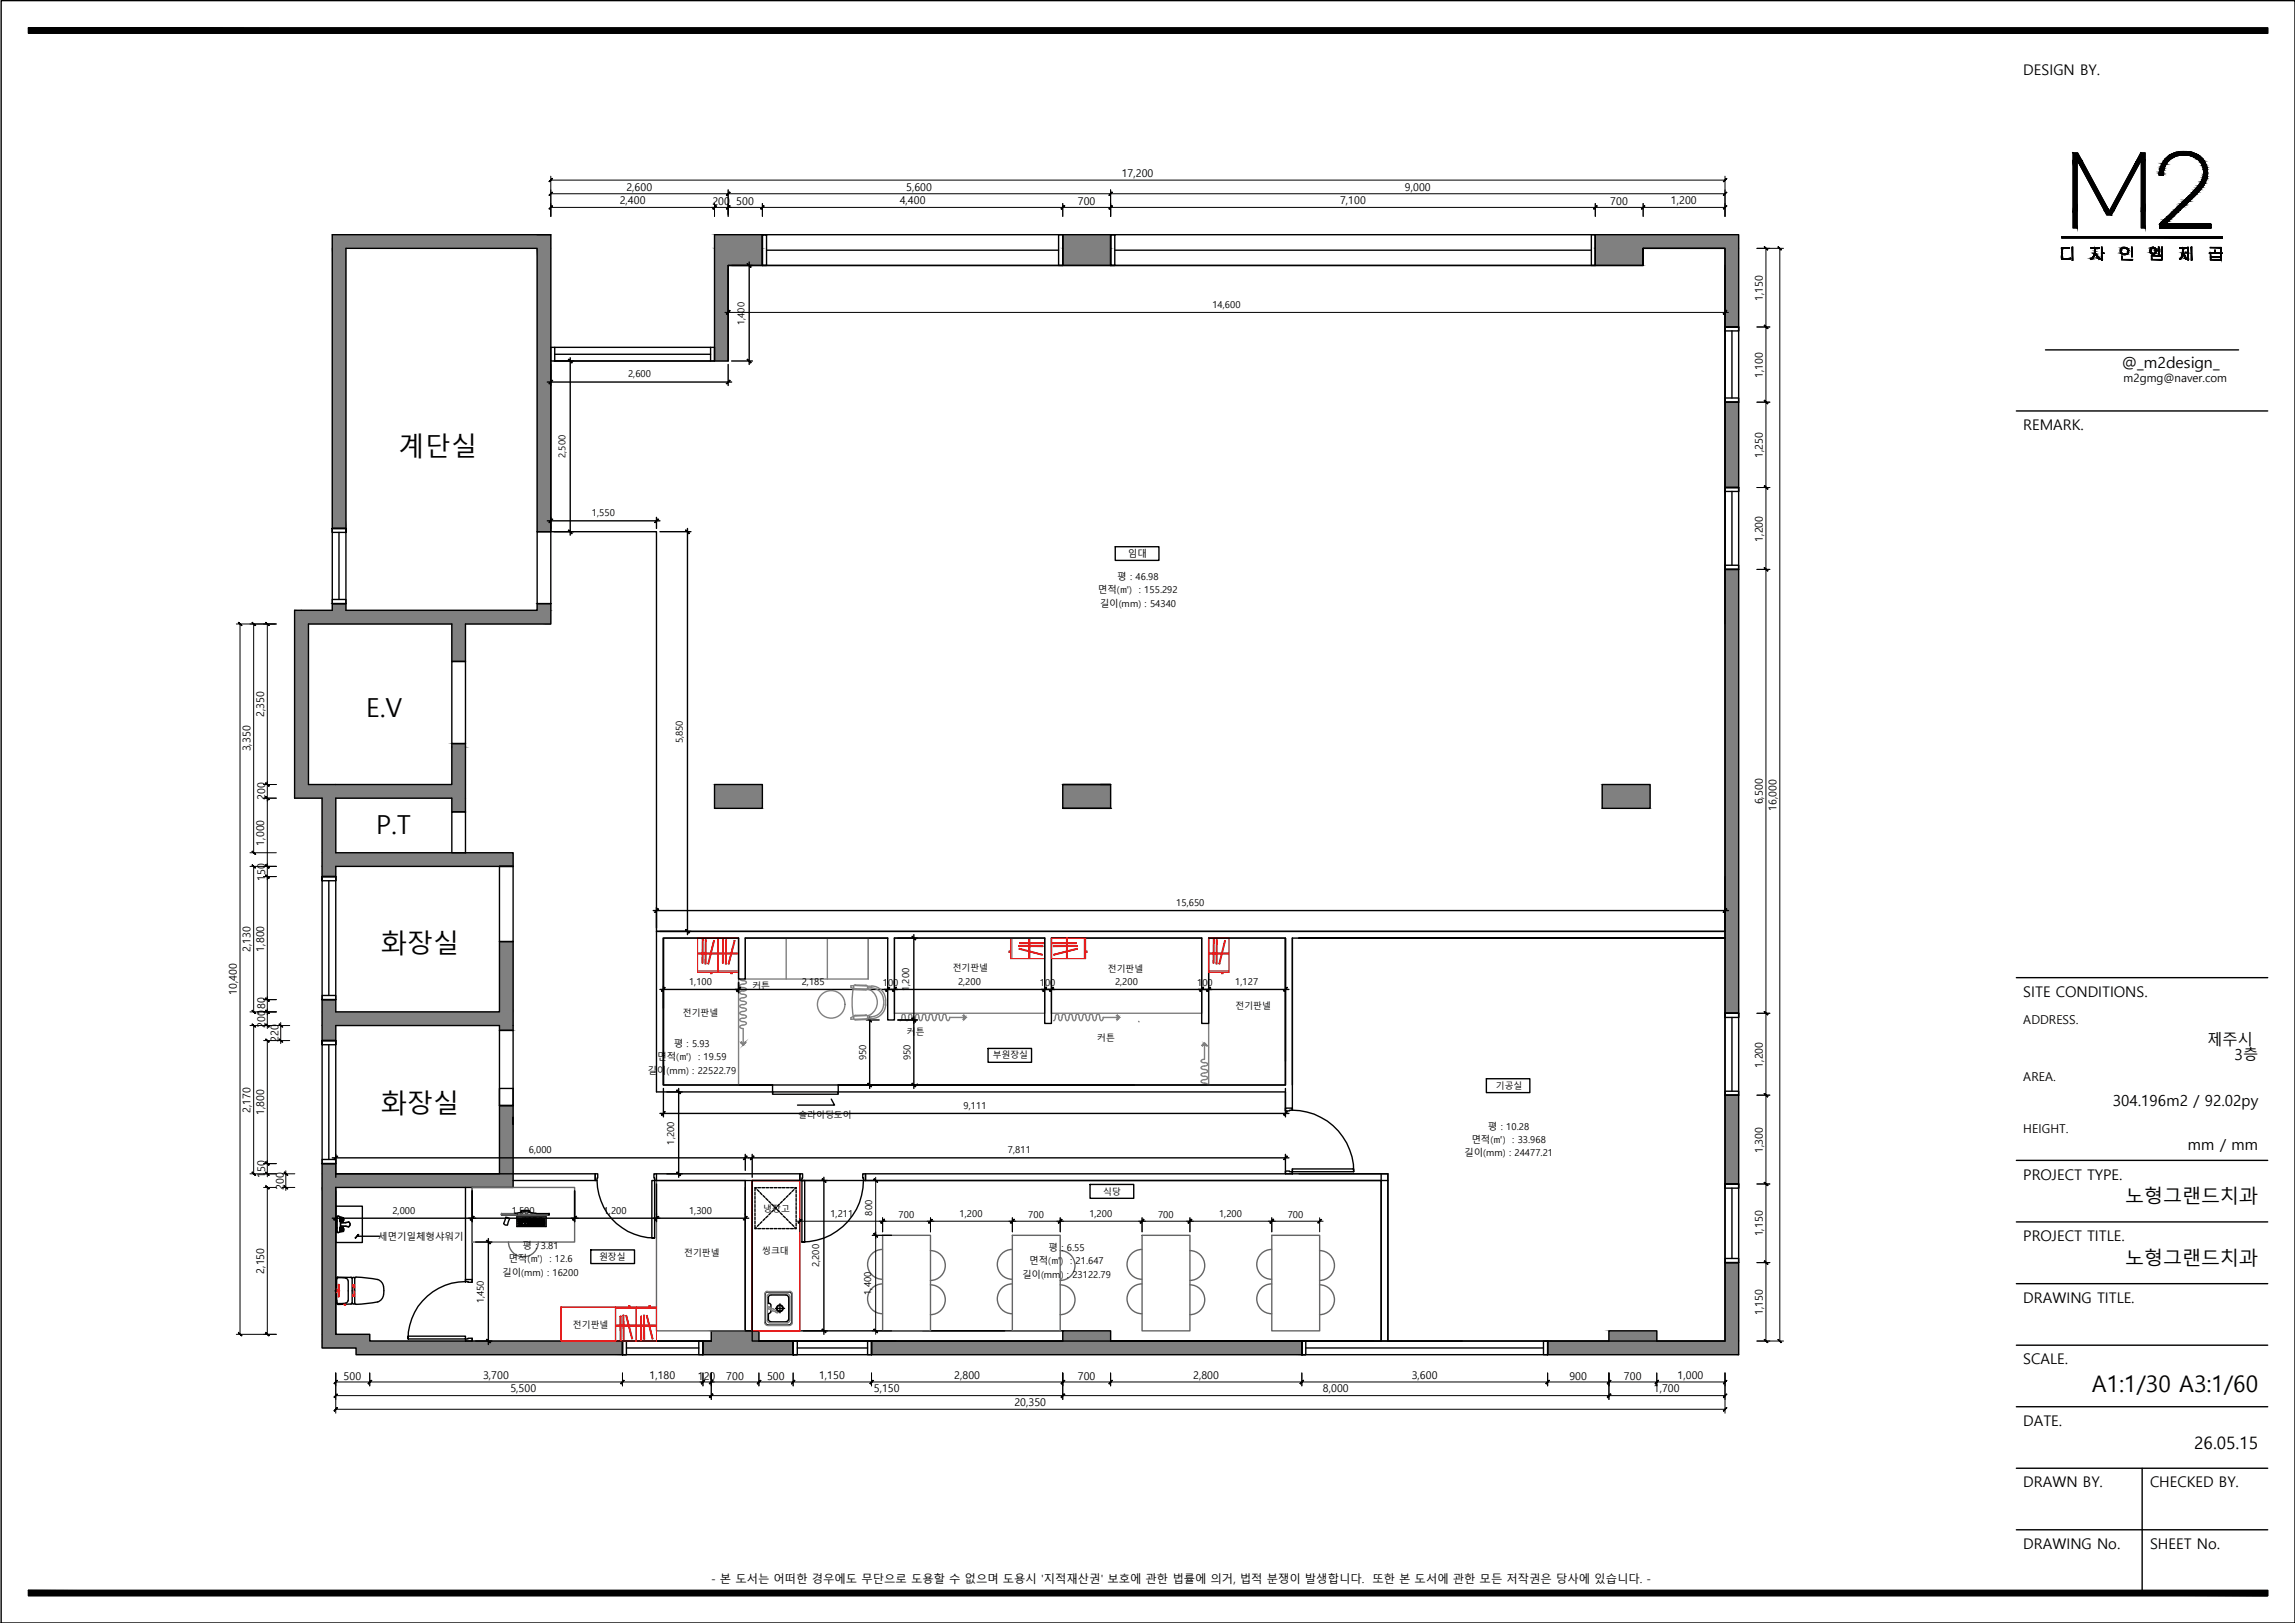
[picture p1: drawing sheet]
<svg xmlns="http://www.w3.org/2000/svg" width="420mm" height="297mm" viewBox="0 0 420 297" stroke-linecap="round" stroke-linejoin="round" font-family="sans-serif">
<defs><g id="words">
<g font-size="4.8">
<text x="73" y="83.5">계단실</text>
<text x="67.1" y="131.1">E.V</text>
<text x="68.9" y="152.6">P.T</text>
<text x="69.7" y="174.4">화장실</text>
<text x="69.7" y="203.7">화장실</text>
</g>
<text font-size="4.2" x="382.9" y="254.8">A1:1/30 A3:1/60</text>
<g font-size="3.5">
<text x="389.1" y="220.2">노형그랜드치과</text>
<text x="389.1" y="231.5">노형그랜드치과</text>
</g>
<text font-size="3.1" x="401.7" y="265.1">26.05.15</text>
<g font-size="2.8">
<text x="388.5" y="67.4">@_m2design_</text>
<text x="404.1" y="191.2">제주시</text>
<text x="409.1" y="194">3층</text>
<text x="386.8" y="202.5">304.196m2 / 92.02py</text>
<text x="400.6" y="210.4">mm / mm</text>
</g>
<g font-size="2.7">
<text x="370.4" y="13.7">DESIGN BY.</text>
<text x="370.4" y="78.7">REMARK.</text>
<text x="370.4" y="182.5">SITE CONDITIONS.</text>
<text x="370.4" y="215.9">PROJECT TYPE.</text>
<text x="370.4" y="227.2">PROJECT TITLE.</text>
<text x="370.4" y="238.4">DRAWING TITLE.</text>
<text x="370.4" y="249.7">SCALE.</text>
<text x="370.4" y="261">DATE.</text>
<text x="370.4" y="272.2">DRAWN BY.</text>
<text x="393.6" y="272.2">CHECKED BY.</text>
<text x="370.4" y="283.5">DRAWING No.</text>
<text x="393.6" y="283.5">SHEET No.</text>
</g>
<g font-size="2.2">
<text x="370.4" y="187.4">ADDRESS.</text>
<text x="370.4" y="197.8">AREA.</text>
<text x="370.4" y="207.4">HEIGHT.</text>
</g>
<g font-size="2.1">
<text x="388.8" y="69.9">m2gmg@naver.com</text>
<text x="130.2" y="289.8">- 본 도서는 어떠한 경우에도 무단으로 도용할 수 없으며 도용시 '지적재산권' 보호에 관한 법률에 의거, 법적 분쟁이 발생합니다.</text>
<text x="251.3" y="289.8">또한 본 도서에 관한 모든 저작권은 당사에 있습니다. -</text>
</g>
<g font-size="2">
<text x="114.7" y="34.9">2,600</text>
<text x="165.9" y="34.9">5,600</text>
<text x="205.4" y="32.4">17,200</text>
<text x="257.2" y="34.9">9,000</text>
<text x="113.5" y="37.4">2,400</text>
<text x="130.4" y="37.6">200</text>
<text x="134.8" y="37.6">500</text>
<text x="164.7" y="37.4">4,400</text>
<text x="197.3" y="37.6">700</text>
<text x="245.3" y="37.4">7,100</text>
<text x="294.8" y="37.6">700</text>
<text x="305.9" y="37.4">1,200</text>
<text x="322.7" y="55.1" transform="rotate(-90 322.7 55.1)">1,150</text>
<text x="322.7" y="69.2" transform="rotate(-90 322.7 69.2)">1,100</text>
<text x="322.7" y="83.8" transform="rotate(-90 322.7 83.8)">1,250</text>
<text x="322.7" y="99.1" transform="rotate(-90 322.7 99.1)">1,200</text>
<text x="48.3" y="131.3" transform="rotate(-90 48.3 131.3)">2,350</text>
<text x="45.8" y="137.5" transform="rotate(-90 45.8 137.5)">3,350</text>
<text x="48.6" y="146.5" transform="rotate(-90 48.6 146.5)">200</text>
<text x="322.7" y="147.2" transform="rotate(-90 322.7 147.2)">6,500</text>
<text x="325.2" y="148.4" transform="rotate(-90 325.2 148.4)">16,000</text>
<text x="48.3" y="154.8" transform="rotate(-90 48.3 154.8)">1,000</text>
<text x="48.6" y="161.2" transform="rotate(-90 48.6 161.2)">150</text>
<text x="45.8" y="174.3" transform="rotate(-90 45.8 174.3)">2,130</text>
<text x="48.3" y="174.1" transform="rotate(-90 48.3 174.1)">1,800</text>
<text x="43.3" y="182.1" transform="rotate(-90 43.3 182.1)">10,400</text>
<text x="48.6" y="185.7" transform="rotate(-90 48.6 185.7)">180</text>
<text x="48.6" y="188.1" transform="rotate(-90 48.6 188.1)">200</text>
<text x="51" y="190.7" transform="rotate(-90 51 190.7)">220</text>
<text x="322.7" y="195.4" transform="rotate(-90 322.7 195.4)">1,200</text>
<text x="45.8" y="203.7" transform="rotate(-90 45.8 203.7)">2,170</text>
<text x="48.3" y="204.1" transform="rotate(-90 48.3 204.1)">1,800</text>
<text x="48.6" y="215.5" transform="rotate(-90 48.6 215.5)">150</text>
<text x="322.7" y="211" transform="rotate(-90 322.7 211)">1,300</text>
<text x="51.9" y="217.7" transform="rotate(-90 51.9 217.7)">200</text>
<text x="322.7" y="226.3" transform="rotate(-90 322.7 226.3)">1,150</text>
<text x="48.3" y="233.1" transform="rotate(-90 48.3 233.1)">2,150</text>
<text x="322.7" y="240.7" transform="rotate(-90 322.7 240.7)">1,150</text>
<text x="62.9" y="252.5">500</text>
<text x="88.4" y="252.3">3,700</text>
<text x="93.4" y="254.8">5,500</text>
<text x="118.9" y="252.3">1,180</text>
<text x="127.8" y="252.5">120</text>
<text x="133" y="252.5">700</text>
<text x="140.4" y="252.5">500</text>
<text x="149.9" y="252.3">1,150</text>
<text x="160" y="254.8">5,150</text>
<text x="174.7" y="252.3">2,800</text>
<text x="185.7" y="257.3">20,350</text>
<text x="197.3" y="252.5">700</text>
<text x="218.4" y="252.3">2,800</text>
<text x="242.2" y="254.8">8,000</text>
<text x="258.4" y="252.3">3,600</text>
<text x="287.3" y="252.5">900</text>
<text x="297.3" y="252.5">700</text>
<text x="302.8" y="254.8">1,700</text>
<text x="307.1" y="252.3">1,000</text>
</g>
<g font-size="1.7">
<text x="136.3" y="59.5" transform="rotate(-90 136.3 59.5)">1,400</text>
<text x="222" y="56.3">14,600</text>
<text x="115" y="69.1">2,600</text>
<text x="103.5" y="83.8" transform="rotate(-90 103.5 83.8)">2,500</text>
<text x="108.4" y="94.5">1,550</text>
<text x="204.6" y="106.1">평 : 46.98</text>
<text x="206.5" y="102">임대</text>
<text x="201" y="108.6">면적(㎡)</text>
<text x="201.3" y="111.1">길이(mm) : 54340</text>
<text x="208.5" y="108.6">: 155.292</text>
<text x="125" y="136" transform="rotate(-90 125 136)">5,850</text>
<text x="215.3" y="165.8">15,650</text>
<text x="126.2" y="180.2">1,100</text>
<text x="146.8" y="180.2">2,185</text>
<text x="161.6" y="180.4">100</text>
<text x="166.5" y="181.3" transform="rotate(-90 166.5 181.3)">1,200</text>
<text x="175.4" y="180.2">2,200</text>
<text x="190.4" y="180.4">100</text>
<text x="204.1" y="180.2">2,200</text>
<text x="219.2" y="180.4">100</text>
<text x="226.1" y="180.2">1,127</text>
<text x="123.4" y="191.6">평 : 5.93</text>
<text x="118.5" y="196.6">길이(mm) : 22522.79</text>
<text x="120.3" y="194.1">면적(㎡)</text>
<text x="127.8" y="194.1">: 19.59</text>
<text x="158.6" y="194.1" transform="rotate(-90 158.6 194.1)">950</text>
<text x="166.7" y="194.1" transform="rotate(-90 166.7 194.1)">950</text>
<text x="176.4" y="202.9">9,111</text>
<text x="123.4" y="209.5" transform="rotate(-90 123.4 209.5)">1,200</text>
<text x="269.4" y="209.2">면적(㎡)</text>
<text x="272.4" y="206.7">평 : 10.28</text>
<text x="276.9" y="209.2">: 33.968</text>
<text x="96.8" y="211.1">6,000</text>
<text x="184.5" y="211.1">7,811</text>
<text x="268.1" y="211.7">길이(mm) : 24477.21</text>
<text x="69.2" y="226.9">세면기일체형샤워기</text>
<text x="71.8" y="222.1">2,000</text>
<text x="93.7" y="222.1">1,500</text>
<text x="110.5" y="222.1">1,200</text>
<text x="126.2" y="222.1">1,300</text>
<text x="152" y="222.7">1,211</text>
<text x="159.7" y="222.5" transform="rotate(-90 159.7 222.5)">800</text>
<text x="164.5" y="222.9">700</text>
<text x="175.7" y="222.7">1,200</text>
<text x="188.3" y="222.9">700</text>
<text x="199.4" y="222.7">1,200</text>
<text x="212" y="222.9">700</text>
<text x="223.2" y="222.7">1,200</text>
<text x="235.8" y="222.9">700</text>
<text x="91.9" y="233.5">길이(mm) : 16200</text>
<text x="93.1" y="231">면적(㎡)</text>
<text x="95.7" y="228.6">평 : 3.81</text>
<text x="100.6" y="231">: 12.6</text>
<text x="150" y="231.9" transform="rotate(-90 150 231.9)">2,200</text>
<text x="187.1" y="233.8">길이(mm) : 23122.79</text>
<text x="188.4" y="231.3">면적(㎡)</text>
<text x="192" y="228.9">평 : 6.55</text>
<text x="195.9" y="231.3">: 21.647</text>
<text x="88.6" y="238.5" transform="rotate(-90 88.6 238.5)">1,450</text>
<text x="159.5" y="237" transform="rotate(-90 159.5 237)">1,400</text>
</g>
<g font-size="1.6">
<text x="174.4" y="177.7">전기판넬</text>
<text x="202.8" y="177.9">전기판넬</text>
<text x="125" y="186">전기판넬</text>
<text x="137.8" y="180.9">커튼</text>
<text x="226.2" y="184.7">전기판넬</text>
<text x="166" y="189.5">커튼</text>
<text x="200.9" y="190.6">커튼</text>
<text x="181.7" y="193.7">부원장실</text>
<text x="273.9" y="199.2">기공실</text>
<text x="146.2" y="204.5">슬라이딩도어</text>
<text x="139.7" y="221.9">냉장고</text>
<text x="202" y="218.7">식당</text>
<text x="109.7" y="230.7">원장실</text>
<text x="125.3" y="229.9">전기판넬</text>
<text x="139.5" y="229.5">씽크대</text>
<text x="104.9" y="243.1">전기판넬</text>
</g>
</g></defs>
<!-- layer: FORM(YOURNAME)-11 -->
<g fill="#000" stroke="#000" stroke-width=".18">
<path d="M5.2 5.1l410 1v-1zM5.2 5.1l410 1h-410z"/>
<path d="M5.2 291.1l410 .9v-.9zM5.2 291.1l410 .9h-410z"/>
</g>
<g fill="none" stroke="#000" stroke-width=".25">
<path d="M.2 .1h420v296.9h-420zM5.2 5.1h410v1h-410zM369.1 75.2h46.1M374.5 64h35.3M369.1 178.9h46.1M369.1 212.4h46.1M369.1 223.6h46.1M369.1 234.9h46.1M369.1 246.2h46.1M369.1 257.5h46.1M369.1 268.7h46.1M369.1 280h46.1"/>
<path d="M392.2 268.7v22.4M5.2 291.1h410v.9h-410z"/>
</g>
<!-- layer: _U+B808_U+C774_U+C5B4 2 -->
<g fill="none" stroke="#000" stroke-width=".18">
<path d="M379.5 28h.9l5.8 10.6 5.7-10.6h.8v13.7h-.7v-12.4l-5.5 10.1h-.8l-5.4-10.1v12.4h-.8zM396.3 29.1a5 5 0 0 1 7.2 .2 4.3 4.3 0 0 1-1 5.7l-6.1 6h8.4v.7h-9.4v-.3a.98 .98 0 0 1 .6-1l4.8-4.6a7.1 7.1 0 0 0 2.6-3.9v-.6a3.3 3.3 0 0 0-4-2.9 3.7 3.7 0 0 0-3.5 3.6h-.5a3.8 3.8 0 0 1 .9-2.9zM377.4 45.3h1.5v.2h-1.3v1.9h1.1l.4-.2v.2l-.5 .1h-1.2zM377.4 43.3h29.5v.3h-29.5zM379.3 45.2h.2v2.5h-.2zM382.8 45.3h1.5v.2a.47 .47 0 0 0-.6 0 .47 .47 0 0 0-.1 .5v.4l.8 .9-.1 .1-.8-.9a1.28 1.28 0 0 1-.7 1v-.1a1.76 1.76 0 0 0 .7-1.4v-.5h-.7zM384.7 45.2h.2v1.1h.3l-.3 .1v1.3h-.2zM388.4 46.8h.1v.7l1.9 .1h-2zM390.2 45.2h.2v1.8h-.2zM393.7 45.5a.58 .58 0 0 1 .7-.2 .58 .58 0 0 1 .4 .5h.4v-.6h.1v1.4h-.1v-.7h-.5a.57 .57 0 0 1-.7 .6 .57 .57 0 0 1-.3-1zM393.9 45.5a.48 .48 0 0 1 .7 .3 .48 .48 0 0 1-.6 .5l-.2-.2zM393.9 46.8h2v.8h-2z"/>
<path d="M394 46.8h1.7v.7h-1.7zM395.7 45.2h.2v1.4h-.2zM399.1 45.3h1.1v.2h-.5v.8l.6 1.1h-.1l-.5-.9-.3 .8-.3 .1a2.2 2.2 0 0 0 .4-1.9h-.4zM400.5 45.2h.1v2.4h-.1v-1.3h-.4v-.1h.4zM401.2 45.2h.1v2.5h-.1zM404.5 46.3h1l.1-.6v.6l1.3 .1zM404.6 45.3h2.1v.8h-.2v-.7zM404.7 46.6v.4h1.8v-.4h.2v1h-2zM404.7 47.1h1.8v.4h-1.8z"/>
<circle cx="388.9" cy="46" r=".73"/>
<circle cx="388.9" cy="46" r=".6"/>
</g>
<g fill="#000" stroke="#000" stroke-width=".18">
<path d="M399.2 27.8h1.4zM400.6 36h1.1zM378.9 47.3h.2zM379.3 45.2h.2v2.5zM384.3 47.4h.1zM388.3 45.6h.2zM388.5 46.6h.8zM388.7 45.3h.4zM394.1 46.5h.2zM399.1 45.5h1.1zM400.2 47.4h.1z"/>
<path d="M379.5 29.3l.8 9.3v-9.3zM379.5 29.3l.8 9.3h-.8z"/>
<path d="M379.5 38.6l.8 3.1v-3.1zM379.5 38.6l.8 3.1h-.8z"/>
<path d="M379.5 28l1.6 1.3-.7-1.3zM379.5 28l1.6 1.3h-1.6z"/>
<path d="M380.3 29.3l5.9 9.3-5.1-9.3zM380.3 29.3l5.9 9.3h-.9z"/>
<path d="M385.3 38.6l1.2 .8 .5-.8zM385.3 38.6l1.2 .8h-.8z"/>
<path d="M391.2 29.3l-4.2 9.3 5-9.3zM391.2 29.3l-4.2 9.3h-.8z"/>
<path d="M391.9 28l.8 1.3v-1.3zM391.9 28l.8 1.3h-1.5z"/>
<path d="M392 29.3l.7 9.3v-9.3zM392 29.3l.7 9.3h-.7z"/>
<path d="M392 38.6l.7 3.1v-3.1zM392 38.6l.7 3.1h-.7z"/>
<path d="M395.3 31.7l.7 .2v-.2zM395.3 31.7l.7 .2h-.7z"/>
<path d="M395.3 31.9l.7 .1zM395.3 31.9l.7 .1zM395.3 32h.7zM395.3 32h.7z"/>
<path d="M395.3 31.5l.7 .2 .1-.2zM395.3 31.5l.7 .2h-.7z"/>
<path d="M395.4 31.1l.7 .4 .1-.4zM395.4 31.1l.7 .4h-.8z"/>
<path d="M395.4 30.8l.8 .3v-.3zM395.4 30.8l.8 .3h-.8z"/>
<path d="M395.6 30.5l.6 .3 .1-.3zM395.6 30.5l.6 .3h-.8z"/>
<path d="M395.7 30.1l.6 .4 .3-.4zM395.7 30.1l.6 .4h-.7z"/>
<path d="M395.8 29.9l.8 .2 .1-.2zM395.8 29.9l.8 .2h-.9z"/>
<path d="M396.1 29.4l.6 .5 .3-.5zM396.1 29.4l.6 .5h-.9z"/>
<path d="M396.5 29l.5 .4 .6-.4zM396.5 29l.5 .4h-.9zM396.1 29.4h.9zM396.1 29.4h.9z"/>
<path d="M396.6 28.9l1 .1 .2-.1zM396.5 29l.1-.1 1 .1z"/>
<path d="M396.8 39.7l.7 .3 .4-.3zM396.4 40l.4-.3 .7 .3z"/>
<path d="M397 39.5l.9 .2 .2-.2zM397 39.5l.9 .2h-1.1z"/>
<path d="M396.8 28.7l1 .2 .3-.2zM396.6 28.9l.2-.2 1 .2z"/>
<path d="M397.6 38.8l.5 .7 .6-.7zM397.6 38.8l.5 .7h-1.1z"/>
<path d="M397.1 28.5l1 .2 .7-.2zM396.8 28.7l.3-.2 1 .2z"/>
<path d="M398 38.5l.7 .3 .4-.3zM397.6 38.8l.4-.3 .7 .3z"/>
<path d="M397.2 28.4h2.3zM397.2 28.4h2.6z"/>
<path d="M397.2 28.4h2.3zM397.1 28.5h1.7z"/>
<path d="M398.7 37.8l.4 .7 .7-.7zM398.7 37.8l.4 .7h-1.1z"/>
<path d="M398.9 37.6l.9 .2 .3-.2zM398.7 37.8l.2-.2 .9 .2z"/>
<path d="M399.2 37.3l.9 .3 .2-.3zM399.2 37.3l.9 .3h-1.2z"/>
<path d="M399.2 27.8h1.5zM398.8 27.8h1.9z"/>
<path d="M399.5 37l.8 .3 .3-.3zM399.5 37l.8 .3h-1.1z"/>
<path d="M398.8 27.8l2.6 .1zM398.3 27.9h3.1z"/>
<path d="M399.7 36.9l.9 .1 .2-.1zM399.5 37l.2-.1 .9 .1z"/>
<path d="M399.9 36.6l.9 .3 .2-.3zM399.9 36.6l.9 .3h-1.1z"/>
<path d="M400.1 36.5l.9 .1 .2-.1zM399.9 36.6l.2-.1 .9 .1z"/>
<path d="M400.2 36.4l1 .1 .1-.1zM400.2 36.4l1 .1h-1.1zM400.1 36.5h1.1zM400.1 36.5h1.1z"/>
<path d="M400.3 36.3h1zM400.3 36.3h1.1z"/>
<path d="M400.3 36.3h1zM400.3 36.3l1 .1h-1.1z"/>
<path d="M398.3 27.9l3.3 .1-.2-.1zM398 28l.3-.1 3.3 .1z"/>
<path d="M400.4 36.2l1 .1 .1-.1zM400.3 36.3l.1-.1 1 .1zM400.3 36.3h1.1zM400.3 36.3h1.1z"/>
<path d="M400.4 36.1h1.1zM400.4 36.1l1.1 .1z"/>
<path d="M398 28l4.1 .2-.5-.2zM397.6 28.2l.4-.2 4.1 .2z"/>
<path d="M400.6 36.1h1zM400.4 36.1h1.1z"/>
<path d="M400.6 36h1.1zM400.6 36l1 .1h-1z"/>
<path d="M400.6 35.9h1.1zM400.6 35.9l1.1 .1zM400.6 36h1.1z"/>
<path d="M400.8 35.8l.9 .1 .2-.1zM400.8 35.8l.9 .1h-1.1z"/>
<path d="M400.9 35.7h1.1zM400.8 35.8h1.1z"/>
<path d="M397.6 28.2l4.8 .1-.3-.1zM397.2 28.3l.4-.1 4.8 .1z"/>
<path d="M401 35.6l1 .1 .1-.1zM400.9 35.7l.1-.1 1 .1z"/>
<path d="M401.3 35.2l.8 .4 .3-.4zM401.3 35.2l.8 .4h-1.1z"/>
<path d="M397.2 28.3l5.2 .1zM397.2 28.3l5.2 .1z"/>
<path d="M399.8 28.4h2.6zM399.8 28.4h2.6z"/>
<path d="M400 28.4h2.4zM400 28.4h2.4z"/>
<path d="M400 28.4h2.5zM400 28.4h2.5z"/>
<path d="M400.6 28.4l2.1 .1zM400.6 28.4l2.1 .1z"/>
<path d="M401.4 35.1l1 .1 .1-.1zM401.4 35.1l1 .1h-1.1z"/>
<path d="M401.1 28.5l1.6 .1zM401.1 28.5l1.6 .1z"/>
<path d="M401.2 28.6l1.6 .1-.1-.1zM401.2 28.6l1.6 .1h-1.3z"/>
<path d="M401.7 34.8l.8 .3 .3-.3zM401.7 34.8l.8 .3h-1.1z"/>
<path d="M401.5 28.7l1.6 .2-.3-.2zM401.5 28.7l1.6 .2h-1.2z"/>
<path d="M401.8 34.7l1 .1v-.1zM401.8 34.7l1 .1h-1.1z"/>
<path d="M402.1 34.4l.7 .3 .3-.3zM402.1 34.4l.7 .3h-1z"/>
<path d="M401.9 28.9l1.4 .1-.2-.1zM401.9 28.9l1.4 .1h-1.1z"/>
<path d="M402.2 34.3l.9 .1 .1-.1zM402.2 34.3l.9 .1h-1z"/>
<path d="M402.2 29l1.1 .2v-.2zM402.2 29l1.1 .2h-1z"/>
<path d="M402.3 29.2l1.2 .2-.2-.2zM402.3 29.2l1.2 .2h-.9z"/>
<path d="M402.4 34.1l.8 .2 .2-.2zM402.4 34.1l.8 .2h-1z"/>
<path d="M402.5 33.9l.9 .2v-.2zM402.5 33.9l.9 .2h-1z"/>
<path d="M402.6 29.4l1 .2-.1-.2zM402.6 29.4l1 .2h-.8z"/>
<path d="M402.8 29.6l.9 .2-.1-.2zM402.8 29.6l.9 .2h-.8z"/>
<path d="M402.8 33.6l.6 .3 .2-.3zM402.8 33.6l.6 .3h-.9z"/>
<path d="M402.9 29.8l1 .4-.2-.4zM402.9 29.8l1 .4h-.8z"/>
<path d="M402.9 33.3l.7 .3 .2-.3zM402.9 33.3l.7 .3h-.8z"/>
<path d="M403.1 30.2l.8 .1v-.1zM403.1 30.2l.8 .1h-.7z"/>
<path d="M403.2 30.3l.8 .3-.1-.3zM403.2 30.3l.8 .3h-.7z"/>
<path d="M403.1 32.9l.7 .4 .1-.4zM403.1 32.9l.7 .4h-.9z"/>
<path d="M403.3 30.6l.8 .4-.1-.4zM403.3 30.6l.8 .4h-.7z"/>
<path d="M403.2 32.6l.7 .3 .2-.3zM403.2 32.6l.7 .3h-.8z"/>
<path d="M403.4 31l.7 .1zM403.4 31l.7 .1z"/>
<path d="M403.4 31.1l.8 .5-.1-.5zM403.4 31.1l.8 .5h-.8z"/>
<path d="M403.4 32.2l.7 .4v-.4zM403.4 32.2l.7 .4h-.9z"/>
<path d="M403.4 31.6l.8 .1zM403.4 31.6l.8 .1z"/>
<path d="M403.4 31.7l.8 .1zM403.4 31.7l.8 .1z"/>
<path d="M403.4 31.8h.8zM403.4 31.8h.8z"/>
<path d="M403.4 31.8l.8 .1zM403.4 31.8l.8 .1h-.8z"/>
<path d="M403.4 31.9l.7 .3 .1-.3zM403.4 31.9l.7 .3h-.7z"/>
<path d="M377.4 45.3h1.5zM377.4 45.3h1.5z"/>
<path d="M377.4 47.4h.2zM377.4 47.4h.2z"/>
<path d="M377.4 45.5h.2zM377.4 45.5h.2zM377.4 45.5h.2zM377.4 45.5h.2z"/>
<path d="M377.4 45.5h.2zM377.4 45.5h.2z"/>
<path d="M377.4 45.5l.2 .2zM377.4 45.5l.2 .2zM377.4 45.7h.2zM377.4 45.7h.2z"/>
<path d="M377.4 45.7l.2 .2v-.2zM377.4 45.7l.2 .2h-.2z"/>
<path d="M377.4 45.9l.2 .3v-.3zM377.4 45.9l.2 .3h-.2z"/>
<path d="M377.4 46.2l.2 .2v-.2zM377.4 46.2l.2 .2h-.2z"/>
<path d="M377.4 46.4l.2 .4v-.4zM377.4 46.4l.2 .4h-.2z"/>
<path d="M377.4 46.8l.2 .1zM377.4 46.8l.2 .1z"/>
<path d="M377.4 46.9l.2 .2zM377.4 46.9l.2 .2z"/>
<path d="M377.4 47.1h.2zM377.4 47.1h.2z"/>
<path d="M377.4 47.1l.2 .2zM377.4 47.1l.2 .2zM377.4 47.3h.2zM377.4 47.3h.2z"/>
<path d="M377.4 47.3l.2 .1zM377.4 47.3l.2 .1z"/>
<path d="M377.4 47.5h1zM377.4 47.5h1.1z"/>
<path d="M378.5 47.4h.6zM378.5 47.4h.6z"/>
<path d="M377.4 47.5h1.1zM377.4 47.5h1.2z"/>
<path d="M377.4 45.3l1.5 .1zM377.4 45.3l1.5 .1zM377.4 45.4h1.5zM377.4 45.4h1.5z"/>
<path d="M377.4 45.4l1.5 .1zM377.4 45.4l1.5 .1z"/>
<path d="M377.4 47.4h1.5zM377.4 47.4l1.2 .1z"/>
<path d="M378.9 47.3l.2 .1zM378.5 47.4h.6z"/>
<path d="M377.4 47.4h1.7zM377.4 47.4h1.5zM377.4 47.4h1.5zM377.4 47.4h1.5z"/>
<path d="M379.3 47.7h.2zM379.3 45.2l.2 2.5h-.2z"/>
<path d="M382.8 47.4h.2zM382.8 47.4h.2z"/>
<path d="M382.8 45.3h1.5zM382.8 45.3h1.5zM382.8 45.3h1.5zM382.8 45.3h1.5z"/>
<path d="M382.8 47.4h.1zM382.8 47.4h.1z"/>
<path d="M382.8 47.4h.1zM382.8 47.4v.1z"/>
<path d="M382.8 47.4h.2zM382.8 47.4h.1z"/>
<path d="M382.8 47.4h.2zM382.8 47.4h.2z"/>
<path d="M382.9 47.3h.2zM382.8 47.4h.2z"/>
<path d="M383 47.2h.2zM383 47.2l.1 .1z"/>
<path d="M383.2 47v.2l.1-.2zM383.2 47v.2h-.2z"/>
<path d="M383.3 46.7v.3l.2-.3zM383.3 46.7v.3h-.1zM383.2 47h.1zM383.2 47h.1z"/>
<path d="M383.5 45.5h.1zM383.5 45.5h.1z"/>
<path d="M383.4 46.5l.1 .2v-.2zM383.4 46.5l.1 .2h-.2zM383.3 46.7h.2zM383.3 46.7h.2z"/>
<path d="M383.4 46.3l.2 .1zM383.4 46.3l.2 .1zM383.4 46.4h.2zM383.4 46.4h.2z"/>
<path d="M383.4 46.5h.1zM383.4 46.5h.1z"/>
<path d="M383.4 46.4l.3 .1zM383.4 46.4l.3 .1h-.3z"/>
<path d="M383.5 45.5h.1zM383.5 45.5h.1z"/>
<path d="M383.5 45.5h.1zM383.5 45.5h.1z"/>
<path d="M383.5 45.5l.1 .5v-.5zM383.5 45.5l.1 .5h-.1z"/>
<path d="M383.5 46h.1zM383.5 46h.1z"/>
<path d="M383.5 46v.3l.1-.3zM383.5 46v.3h-.1z"/>
<path d="M383.5 46.5h.2zM383.5 46.5h.2zM383.5 46.5h.2zM383.5 46.5h.2z"/>
<path d="M383.5 46.5l.3 .1zM383.5 46.5l.3 .1z"/>
<path d="M383.6 46.6l.3 .2zM383.6 46.6l.3 .2z"/>
<path d="M383.8 46.8h.2zM383.8 46.8h.2z"/>
<path d="M383.8 46.8l.4 .3zM383.8 46.8l.4 .3z"/>
<path d="M384.1 47.1l.2 .1zM384.1 47.1l.2 .1z"/>
<path d="M384.1 47.2l.2 .1zM384.1 47.2l.2 .1z"/>
<path d="M382.8 45.5h1.5zM382.8 45.5h1.5z"/>
<path d="M382.8 45.5h1.5zM382.8 45.5h1.5z"/>
<path d="M382.8 45.3l1.5 .1zM382.8 45.3l1.5 .1zM382.8 45.4h1.5zM382.8 45.4h1.5z"/>
<path d="M382.8 45.4l1.5 .1zM382.8 45.4l1.5 .1z"/>
<path d="M384.2 47.3h.1zM384.2 47.3h.1z"/>
<path d="M384.2 47.3l.2 .1zM384.2 47.3l.2 .1z"/>
<path d="M384.3 47.4h.1zM384.3 47.4h.1z"/>
<path d="M384.7 45.2l.2 1.1v-1.1zM384.7 45.2l.2 1.1h-.2z"/>
<path d="M384.7 46.4l.2 1.3v-1.3zM384.7 46.4l.2 1.3h-.2z"/>
<path d="M384.7 46.3l.5 .1zM384.7 46.3l.5 .1z"/>
<path d="M388.2 45.8l.1 .2v-.2zM388.2 45.8l.1 .2z"/>
<path d="M388.2 46l.2 .1zM388.2 46l.2 .1z"/>
<path d="M388.2 45.8h.2zM388.2 45.8h.1z"/>
<path d="M388.2 46.1l.2 .2zM388.2 46.1l.2 .2z"/>
<path d="M388.3 46.3l.2 .1zM388.3 46.3l.2 .1z"/>
<path d="M388.3 45.6l.1 .2 .1-.2zM388.3 45.6l.1 .2h-.2z"/>
<path d="M388.3 46.4h.2zM388.3 46.4h.2z"/>
<path d="M388.4 46.4l.4 .1zM388.4 46.4l.4 .1z"/>
<path d="M388.5 46.6h.7zM388.8 46.6h.4z"/>
<path d="M388.4 46.8l.1 .7v-.7zM388.4 46.8l.1 .7h-.1z"/>
<path d="M388.5 45.5v.1l.1-.1zM388.5 45.5l-.2 .1zM388.3 45.6h.2z"/>
<path d="M388.5 45.4h.2zM388.5 45.4l.1 .1z"/>
<path d="M388.5 46.5h.5zM388.5 46.5h.5z"/>
<path d="M388.5 45.4h.4zM388.5 45.4h.2z"/>
<path d="M388.7 45.3l.6 .1zM388.6 45.4h.7z"/>
<path d="M388.6 45.4h.8zM388.5 45.4h.9z"/>
<path d="M388.5 46.5h.8zM388.5 46.5l.8 .1z"/>
<path d="M388.9 45.4h.5zM388.9 45.4h.5z"/>
<path d="M389.1 45.4l.4 .1zM389.1 45.4l.4 .1z"/>
<path d="M389.1 46.5h.3zM389 46.5h.3z"/>
<path d="M389.1 46.5h.3zM389.1 46.5h.3z"/>
<path d="M389.3 46.5h.2zM389.1 46.5h.3z"/>
<path d="M389.3 45.5h.3zM389.3 45.5h.3z"/>
<path d="M389.4 45.5l.2 .2zM389.4 45.5l.2 .2z"/>
<path d="M389.5 45.7h.2zM389.5 45.7h.2z"/>
<path d="M389.5 46.3v.2l.1-.2zM389.5 46.3v.2h-.2z"/>
<path d="M389.6 45.7l.1 .2zM389.6 45.7l.1 .2z"/>
<path d="M389.6 45.9l.1 .1v-.1zM389.6 45.9l.1 .1h-.1z"/>
<path d="M389.6 46l.1 .1zM389.6 46l.1 .1z"/>
<path d="M389.6 46.1v.2l.1-.2zM389.6 46.1v.2h-.1zM389.5 46.3h.1zM389.5 46.3h.1z"/>
<path d="M390.2 45.2l.2 1.8v-1.8zM390.2 45.2l.2 1.8h-.2z"/>
<path d="M388.4 47.5l2 .1zM388.4 47.5l2 .1z"/>
<path d="M393.7 45.7h.1zM393.7 45.7h.1z"/>
<path d="M393.7 45.7l.1 .2zM393.7 45.7l.1 .2z"/>
<path d="M393.7 45.9l.1 .1zM393.7 45.9l.1 .1z"/>
<path d="M393.7 46l.1 .1zM393.7 46l.1 .1z"/>
<path d="M393.7 46.1l.2 .1zM393.7 46.1l.2 .1h-.2z"/>
<path d="M393.7 45.5h.2zM393.7 45.5h.2z"/>
<path d="M393.7 45.5l.1 .2 .1-.2zM393.7 45.5l.1 .2z"/>
<path d="M393.7 46.2l.2 .1zM393.7 46.2l.2 .1z"/>
<path d="M393.7 46.3l.3 .1zM393.7 46.3l.3 .1z"/>
<path d="M393.9 46.8l.1 .7zM393.9 46.8l.1 .7z"/>
<path d="M393.8 45.4h.2zM393.8 45.4l-.1 .1z"/>
<path d="M393.8 46.4h.2zM393.8 46.4h.2z"/>
<path d="M393.8 46.4h.3zM393.8 46.4h.3z"/>
<path d="M393.9 46.4h.3zM393.9 46.4h.3z"/>
<path d="M393.9 45.4h.3zM393.9 45.4h.1z"/>
<path d="M394.2 45.2l.1 .1zM394 45.3h.3z"/>
<path d="M394 45.3h.5zM394 45.3h.5z"/>
<path d="M394 46.5h.3zM394 46.5h.3z"/>
<path d="M394 46.5h.4zM394 46.5h.3z"/>
<path d="M394 45.3l.5 .1zM393.9 45.4h.6zM393.9 45.4h.6zM393.9 45.4h.6z"/>
<path d="M394.2 45.4h.3zM394.2 45.4h.3z"/>
<path d="M394.3 46.4h.2zM394.3 46.4h.2z"/>
<path d="M393.9 46.4h.6zM393.9 46.4l.5 .1z"/>
<path d="M394.4 45.4h.2zM394.4 45.4h.2z"/>
<path d="M394.4 46.4h.1zM394.3 46.4h.2z"/>
<path d="M394.4 45.4l.2 .1zM394.4 45.4l.2 .1z"/>
<path d="M394.6 45.9h.7zM394.6 45.9h.7z"/>
<path d="M394.4 46.3h.2zM394.4 46.3l.1 .1z"/>
<path d="M394.5 45.5l.2 .1zM394.5 45.5l.2 .1z"/>
<path d="M394.5 46.3h.1zM394.5 46.3h.1h-.2z"/>
<path d="M394.5 45.6l.2 .1zM394.5 45.6l.2 .1z"/>
<path d="M394.6 46.1l.1 .1zM394.6 46.1l.1 .1z"/>
<path d="M394.5 46.2h.2zM394.5 46.2l.1 .1z"/>
<path d="M394.6 45.7l.1 .1zM394.6 45.7l.1 .1z"/>
<path d="M394.6 45.9h.1zM394.6 45.9h.1z"/>
<path d="M394.6 45.9l.1 .2v-.2zM394.6 45.9l.1 .2z"/>
<path d="M395.2 46.5h.1zM395.2 46.5h.1z"/>
<path d="M395.2 45.2h.1zM395.2 45.2h.1z"/>
<path d="M395.2 45.2l.1 .2zM395.2 45.2l.1 .2zM395.2 45.4h.1zM395.2 45.4h.1z"/>
<path d="M395.2 45.4l.1 .1v-.1zM395.2 45.4l.1 .1h-.1z"/>
<path d="M395.2 45.5l.1 .1zM395.2 45.5l.1 .1z"/>
<path d="M395.2 45.6l.1 .1zM395.2 45.6l.1 .1z"/>
<path d="M395.2 45.7l.1 .1zM395.2 45.7l.1 .1z"/>
<path d="M394.6 45.8l.7 .1zM394.6 45.8l.7 .1z"/>
<path d="M395.1 45.9h.2zM395.1 45.9h.2z"/>
<path d="M395.2 45.9l.1 .1zM395.2 45.9l.1 .1z"/>
<path d="M395.2 46l.1 .1zM395.2 46l.1 .1z"/>
<path d="M395.2 46.1l.1 .3v-.3zM395.2 46.1l.1 .3h-.1z"/>
<path d="M395.2 46.4l.1 .1zM395.2 46.4l.1 .1z"/>
<path d="M395.2 46.5l.1 .1zM395.2 46.5l.1 .1zM395.2 46.6h.1zM395.2 46.6h.1z"/>
<path d="M395.7 45.2l.2 1.4v-1.4zM395.7 45.2l.2 1.4h-.2z"/>
<path d="M393.9 46.8h2zM393.9 46.8h2z"/>
<path d="M395.7 46.8l.2 .7v-.7zM395.7 46.8l.2 .7h-.2z"/>
<path d="M393.9 47.5l2 .1zM393.9 47.5l2 .1z"/>
<path d="M395.4 41h1zM395.4 41h1.1z"/>
<path d="M395.4 41h1.1zM395.4 41h1.1z"/>
<path d="M395.4 41h1.1zM395.4 41h1.1z"/>
<path d="M395.5 40.9h1.1zM395.5 40.9l1 .1h-1.1zM395.4 41h1.1zM395.4 41h1.1z"/>
<path d="M395.5 40.9h1.1zM395.5 40.9h1.1z"/>
<path d="M395.6 40.8l1 .1 .1-.1zM395.6 40.8l1 .1h-1.1z"/>
<path d="M395.6 40.7h1.1zM395.6 40.7l1.1 .1z"/>
<path d="M395.8 40.6l.9 .1 .2-.1zM395.8 40.6l.9 .1h-1.1z"/>
<path d="M395.9 40.5h1.1zM395.8 40.6h1.1z"/>
<path d="M396.1 40.3l.9 .2 .2-.2zM396.1 40.3l.9 .2h-1.1z"/>
<path d="M396.2 40.2l1 .1 .1-.1zM396.1 40.3l.1-.1 1 .1z"/>
<path d="M396.4 40l.9 .2 .2-.2zM396.4 40l.9 .2h-1.1z"/>
<path d="M399.1 45.3h1.1zM399.1 45.3h1.1zM399.1 45.3h1.1zM399.1 45.3h1.1z"/>
<path d="M399.1 47.4h.1zM399.1 47.4h.1z"/>
<path d="M399.1 47.4h.1zM399.1 47.4h.1z"/>
<path d="M399.1 47.4h.2zM399.1 47.4h.1z"/>
<path d="M399.2 47.3h.1zM399.2 47.3h.1z"/>
<path d="M399.2 47.3h.1zM399.2 47.3l.1 .1h-.2z"/>
<path d="M399.3 47.1v.2l.2-.2zM399.3 47.1v.2h-.1z"/>
<path d="M399.4 47h.1zM399.4 47l.1 .1z"/>
<path d="M399.4 46.8l.1 .2v-.2zM399.4 46.8l.1 .2h-.1z"/>
<path d="M399.5 46.6h.1zM399.5 46.6h.1z"/>
<path d="M399.5 46.6v.2l.1-.2zM399.5 46.6v.2h-.1z"/>
<path d="M399.5 46.3h.2zM399.5 46.3h.2z"/>
<path d="M399.7 46.5h.1zM399.7 46.5h.1z"/>
<path d="M399.5 46.5h.2zM399.5 46.5l.1 .1z"/>
<path d="M399.6 45.5l.1 .1zM399.6 45.5l.1 .1z"/>
<path d="M399.6 45.6h.1zM399.6 45.6h.1z"/>
<path d="M399.6 45.6l.1 .4zM399.6 45.6l.1 .4h-.1z"/>
<path d="M399.6 46l.1 .2v-.2zM399.6 46l.1 .2h-.1z"/>
<path d="M399.6 46.2l.1 .1v-.1zM399.6 46.2l.1 .1h-.2z"/>
<path d="M399.5 46.3l.3 .1zM399.5 46.3l.3 .1z"/>
<path d="M399.5 46.4l.3 .1zM399.5 46.4l.3 .1z"/>
<path d="M399.7 46.5l.1 .1zM399.7 46.5l.1 .1z"/>
<path d="M399.7 46.6l.2 .1zM399.7 46.6l.2 .1z"/>
<path d="M399.8 46.7l.1 .1zM399.8 46.7l.1 .1z"/>
<path d="M399.8 46.8l.3 .2zM399.8 46.8l.3 .2z"/>
<path d="M400 47l.1 .1zM400 47l.1 .1z"/>
<path d="M400 47.1l.2 .2zM400 47.1l.2 .2z"/>
<path d="M399.1 45.5h1.1zM399.1 45.5h1.1z"/>
<path d="M399.1 45.3l1.1 .1zM399.1 45.3l1.1 .1z"/>
<path d="M399.1 45.4l1.1 .1zM399.1 45.4l1.1 .1zM399.1 45.5h1.1z"/>
<path d="M400.1 47.3h.2zM400.1 47.3h.2z"/>
<path d="M400.1 47.3l.2 .1zM400.1 47.3l.2 .1z"/>
<path d="M400.1 47.4h.2zM400.1 47.4h.2zM400.2 47.4h.1zM400.2 47.4h.1z"/>
<path d="M400.5 45.2l.1 1v-1zM400.5 45.2l.1 1h-.1z"/>
<path d="M400.1 46.2l.5 .1v-.1zM400.1 46.2l.5 .1h-.5z"/>
<path d="M400.5 46.3l.1 1.3v-1.3zM400.5 46.3l.1 1.3h-.1z"/>
<path d="M401.2 45.2l.1 2.5v-2.5zM401.2 45.2l.1 2.5h-.1z"/>
<path d="M404.7 46.6v.4zM404.7 46.6v.4z"/>
<path d="M404.7 47.1v.4zM404.7 47.1v.4z"/>
<path d="M395.4 41h9.4zM395.4 41h9.4zM395.4 41h9.4zM395.4 41h9.4z"/>
<path d="M395.4 41l9.4 .1zM395.4 41l9.4 .1z"/>
<path d="M395.4 41.1h9.4zM395.4 41.1h9.4z"/>
<path d="M395.4 41.1l9.4 .2v-.2zM395.4 41.1l9.4 .2h-9.4z"/>
<path d="M395.4 41.3l9.4 .1v-.1zM395.4 41.3l9.4 .1h-9.4z"/>
<path d="M395.4 41.4l9.4 .2v-.2zM395.4 41.4l9.4 .2h-9.4z"/>
<path d="M395.4 41.6h9.4zM395.4 41.6h9.4z"/>
<path d="M395.4 41.6l9.4 .1zM395.4 41.6l9.4 .1zM395.4 41.7h9.4zM395.4 41.7h9.4zM395.4 41.7h9.4zM395.4 41.7h9.4z"/>
<path d="M395.4 41.7h9.4zM395.4 41.7h9.4z"/>
<path d="M405.5 45.7l.1 .6zM405.5 45.7l.1 .6z"/>
<path d="M404.6 45.3l2.1 .1zM404.6 45.3l2.1 .1z"/>
<path d="M406.5 45.4l.2 .7v-.7zM406.5 45.4l.2 .7h-.2z"/>
<path d="M406.5 46.6l.2 .4v-.4zM406.5 46.6l.2 .4h-.2z"/>
<path d="M404.7 47l2 .1zM404.7 47l2 .1z"/>
<path d="M406.5 47.1l.2 .4v-.4zM406.5 47.1l.2 .4h-.2z"/>
<path d="M404.7 47.5l2 .1v-.1zM404.7 47.5l2 .1h-2z"/>
<path d="M404.5 46.3l2.4 .1zM404.5 46.3l2.4 .1z"/>
<path d="M377.4 43.3l29.5 .3v-.3zM377.4 43.3l29.5 .3h-29.5z"/>
</g>
<!-- layer: ha -->
<g fill="#808080" stroke="#808080" stroke-width=".18">
<path d="M292.1 43l26.2 2.5v-2.5zM292.1 43l26.2 2.5h-26.2z"/>
<path d="M194.6 43l8.7 2.5v-2.5zM194.6 43l8.7 2.5h-8.7z"/>
<path d="M130.8 43l8.8 2.5v-2.5zM130.8 43l8.8 2.5h-8.8z"/>
<path d="M60.8 43l40 2.5v-2.5zM60.8 43l40 2.5h-40z"/>
<path d="M292.1 45.5l8.7 3.1v-3.1zM292.1 45.5l8.7 3.1h-8.7z"/>
<path d="M194.6 45.5l8.7 3.1v-3.1zM194.6 45.5l8.7 3.1h-8.7z"/>
<path d="M130.8 45.5l8.8 3.1v-3.1zM130.8 45.5l8.8 3.1h-8.8z"/>
<path d="M315.8 45.5l2.5 14.3v-14.3zM315.8 45.5l2.5 14.3h-2.5z"/>
<path d="M130.8 48.6l2.5 17.5v-17.5zM130.8 48.6l2.5 17.5h-2.5z"/>
<path d="M315.8 73.6l2.5 15.6v-15.6zM315.8 73.6l2.5 15.6h-2.5z"/>
<path d="M60.8 45.5l2.5 51.2v-51.2zM60.8 45.5l2.5 51.2h-2.5z"/>
<path d="M98.3 45.5l2.5 51.8v-51.8zM98.3 45.5l2.5 51.8h-2.5z"/>
<path d="M98.3 110.5l2.5 1.2v-1.2zM98.3 110.5l2.5 1.2h-2.5z"/>
<path d="M60.8 110.5l2.5 1.2v-1.2zM60.8 110.5l2.5 1.2h-2.5z"/>
<path d="M53.9 111.7l46.9 2.5v-2.5zM53.9 111.7l46.9 2.5h-46.9z"/>
<path d="M82.7 114.2l2.5 6.9v-6.9zM82.7 114.2l2.5 6.9h-2.5z"/>
<path d="M82.7 136.1l2.5 .6v-.6zM82.7 136.1l2.5 .6h-2.5z"/>
<path d="M82.7 136.7l2.5 6.9v-6.9zM82.7 136.7l2.5 6.9h-2.5z"/>
<path d="M53.9 114.2l2.6 29.4v-29.4zM53.9 114.2l2.6 29.4h-2.6z"/>
<path d="M53.9 143.6l31.3 2.5v-2.5zM53.9 143.6l31.3 2.5h-31.3z"/>
<path d="M293.3 143.6l8.8 4.3v-4.3zM293.3 143.6l8.8 4.3h-8.8z"/>
<path d="M194.6 143.6l8.7 4.3v-4.3zM194.6 143.6l8.7 4.3h-8.7z"/>
<path d="M130.8 143.6l8.8 4.3v-4.3zM130.8 143.6l8.8 4.3h-8.8z"/>
<path d="M82.7 146.1l2.5 2.5v-2.5zM82.7 146.1l2.5 2.5h-2.5z"/>
<path d="M59 146.1l2.5 10v-10zM59 146.1l2.5 10h-2.5z"/>
<path d="M59 156.1l34.9 2.5v-2.5zM59 156.1l34.9 2.5h-34.9z"/>
<path d="M59 158.6l2.5 1.8v-1.8zM59 158.6l2.5 1.8h-2.5z"/>
<path d="M91.4 172.3l2.5 12.9v-12.9zM91.4 172.3l2.5 12.9h-2.5z"/>
<path d="M59 183l2.5 2.2v-2.2zM59 183l2.5 2.2h-2.5z"/>
<path d="M315.8 104.2l2.5 81.2v-81.2zM315.8 104.2l2.5 81.2h-2.5z"/>
<path d="M59 185.2l34.9 2.5v-2.5zM59 185.2l34.9 2.5h-34.9z"/>
<path d="M91.4 187.7l2.5 .9v-.9zM91.4 187.7l2.5 .9h-2.5z"/>
<path d="M59 187.7l2.5 2.7v-2.7zM59 187.7l2.5 2.7h-2.5z"/>
<path d="M91.4 202.3l2.5 12.5v-12.5zM91.4 202.3l2.5 12.5h-2.5z"/>
<path d="M59 213l2.5 1.8v-1.8zM59 213l2.5 1.8h-2.5z"/>
<path d="M315.8 200.4l2.5 16.3v-16.3zM315.8 200.4l2.5 16.3h-2.5z"/>
<path d="M59 214.8l34.9 2.5v-2.5zM59 214.8l34.9 2.5h-34.9z"/>
<path d="M59 217.3l2.5 26.9v-26.9zM59 217.3l2.5 26.9h-2.5z"/>
<path d="M315.8 231.1l2.5 14.3v-14.3zM315.8 231.1l2.5 14.3h-2.5z"/>
<path d="M294.6 243.6l8.7 1.8v-1.8zM294.6 243.6l8.7 1.8h-8.7z"/>
<path d="M194.6 243.6l8.7 1.8v-1.8zM194.6 243.6l8.7 1.8h-8.7z"/>
<path d="M130.2 243.6l8.7 1.8v-1.8zM130.2 243.6l8.7 1.8h-8.7z"/>
<path d="M59 244.2l8.7 1.2v-1.2zM59 244.2l8.7 1.2h-8.7z"/>
<path d="M59 245.4l55 1.3v-1.3zM59 245.4l55 1.3h-55z"/>
<path d="M283.3 245.4l35 2.5v-2.5zM283.3 245.4l35 2.5h-35z"/>
<path d="M159.6 245.4l78.7 2.5v-2.5zM159.6 245.4l78.7 2.5h-78.7z"/>
<path d="M128.7 245.4l16.5 2.5v-2.5zM128.7 245.4l16.5 2.5h-16.5z"/>
<path d="M65.2 246.7l48.8 1.2v-1.2zM65.2 246.7l48.8 1.2h-48.8z"/>
</g>
<!-- layer: wall -->
<g fill="none" stroke="#000" stroke-width=".25">
<path d="M60.8 43h40v54.3h-2.5v-51.8h-35v51.2h-2.5zM98.3 43h2.5M137.2 47.9v18.8M194.6 43h8.7v5.6h-8.7zM300.8 45.5h15v14.3h2.5v-16.8h-26.2v5.6h8.7v-3.1v3.1M315.8 48.6v136.8h2.5v-81.2h-2.5M100.2 69.9h33.7M100.8 66.1v31.2h19.4v73.2h195.6v-125h-15v3.1h-167.5v17.5h-31.7M100.8 66.7v3.9M101.4 66.1h3.6M104.4 65.5v32.4M130.8 66.1v-23.1h8.8v5.6h-6.3v17.5"/>
<path d="M133.3 66.7v3.9M133.9 66.1h3.9M315.8 73.6h2.5v15.6h-2.5M100.2 95.3h20.6M100.8 94.7v2M101.4 97.3h3.6M120.2 94.7v2M120.8 97.3h5.7M125.9 96.7v74.4M91.4 158.6h-29.9v1.8h-2.5v-14.3h-5.1v-34.4h6.9v-1.2h2.5v1.2h35v-1.2h2.5v3.7h-15.6v6.9h-2.5v-6.9h-26.2v29.4h26.2v-7.5h2.5v12.5h-2.5v-2.5h-21.2v10h32.4v2.5M93.9 158.6h-2.5h2.5M130.8 143.6h8.8v4.3h-8.8z"/>
<path d="M194.6 143.6h8.7v4.3h-8.7zM194.6 143.6h8.7M194.6 147.9h8.9M293.3 143.6h8.8v4.3h-8.8zM119.6 166.7h196.8M120.2 166.1v3.7M121.5 171.7v26.9h19.9M121.5 171.7h13.7M135.2 171.7v7.5h1.2v-7.5h26.1v15h1.2v-15h27.6v15.6h1.2v-15.6h27.5v15.6h1.3v-15.6M135.2 171.7h-13.7v26.9h113.8v-26.9h-14M135.2 179.8v1.9M221.3 171.7h14v26.9h-81.8v1.2h81.8"/>
<path d="M236.6 171.7v31.5M236.6 171.7h79.2M236.6 171.7v26.9M315.8 160.4v85h-61.7v-30.6h-16.3M315.8 170.5h-195.6v29.3h21.2v-1.2M59 183h2.5v2.2h29.9v-12.9h2.5v16.3h-2.5v-.9h-29.9v2.7h-2.5zM91.4 199.2h2.5v3.1h-2.5zM120.8 181.1h115.2M121.5 199.2v5.2M124.2 199.2v16.3M161.9 181.1h2.5M190.6 181.1h2.5"/>
<path d="M219.4 181.1h2.5M235.3 199.2v5.2M60.8 211.9h175.2M61.5 213h-2.5v33.7h6.2v1.2h48.8v-2.5M61.5 217.3v26.9h6.2v1.2h46.3M61.5 211.3v4.2M61.5 217.3v26.9M85.2 217.3v17.4M86.4 217.3v17.4M93.9 216.1h15.1v-1.3h-47.5h29.9v-12.5h2.5v15h-32.4M93.9 204.5v1.3v-1.3M105.2 218v5.6"/>
<path d="M120.2 214.8h26.2v1.3h-26.2M120.2 216.7v6.9M120.8 203.8h115.2M136.4 211.3v2.9M136.4 216.1v27.5M137.7 216.1h115.2v29.3h-115.2zM137.7 211.3v4.2M137.7 216.1v27.5M147.1 216.1h4.4M150.8 215.5v28.7M235.3 211.3v2.9M235.3 214.3v.5"/>
<path d="M236.6 213.9v.9M252.9 214.8v30.6M254.1 216.1h-95.6v-1.3h95.6v30.6M315.8 200.4h2.5v16.3h-2.5zM60.8 223h76.3M87.1 227.3h2.9M89.4 226.7v19.4M120.2 222.3h.1M136.4 222.3h.1M86.4 244.9v.5M87.1 245.4h2.9M112.7 245.4h17.5"/>
<path d="M114 245.4h16.2M128.7 245.4v2.5h16.5v-2.5M130.2 245.4v-1.8h8.7v1.8h55.7v-1.8h8.7v1.8h64.4M130.2 243.6h64.4M159.6 245.4v2.5h78.7v-2.5M283.3 245.4h11.3v-1.8h8.7v1.8h12.5v-14.3h2.5v16.8h-35z"/>
</g>
<!-- layer: WIN -->
<g fill="none" stroke="#000" stroke-width=".25">
<path d="M139.6 43h55v5.6h-55h.7v-5.6h-.7v5.6zM140.3 45.8h53.5M193.8 43h.8v5.6h-.8zM203.3 43h88.8v5.6h-88.8h.8v-5.6h-.8v5.6zM204.1 45.8h87.2M291.3 43h.8v5.6h-.8zM315.8 59.8v.8h2.5v-.8h-2.5h2.5v13.8h-2.5zM100.8 63.6h30v2.5h-30zM101.6 63.6v2.5M101.6 64.8h28.5M130.1 63.6v2.5M315.8 72.8h2.5v.8h-2.5z"/>
<path d="M317.1 60.6v12.2M60.8 96.7v.7h2.5v-.7h-2.5h2.5v13.8h-2.5zM62.1 97.4v12.3M315.8 89.2v.7h2.5v-.7h-2.5h2.5v15h-2.5zM317.1 89.9v13.5M60.8 109.7h2.5v.8h-2.5zM315.8 103.4h2.5v.8h-2.5zM59 160.4v.8h2.5v-.8h-2.5h2.5v22.6h-2.5zM60.2 161.2v21M59 190.4v.8h2.5v-.8h-2.5h2.5v22.6h-2.5zM59 182.2h2.5v.8h-2.5zM60.2 191.2v21"/>
<path d="M141.4 199.8h12.1v.5h-12.1zM315.8 185.4v.8h2.5v-.8h-2.5h2.5v15h-2.5zM315.8 199.7h2.5v.7h-2.5zM317.1 186.2v13.5M59 212.2h2.5v.8h-2.5zM109 214.8h.4l-.1 1.3h-.3zM109.3 216.1a10.5 10.5 0 0 0 10.5 10.5h-.5v-10.5h.5v10.5M119.7 214.8h.5v1.3h-.4zM146.4 214.8h.5l-.1 1.3h-.4zM152.2 201.2l.6 1.1h-6.8M157.9 214.8h.6v1.3h-.4zM158.1 216.1a11.2 11.2 0 0 1-11.3 11.2h.5v-11.2h-.5v11.2"/>
<path d="M235.3 214.3l1.3 .1v.4h-1.3zM235.3 202.8h1.3v.4l-1.3 .1zM236.6 203.2a11.2 11.2 0 0 1 11.2 11.2v-.5h-11.2v.5h11.2M315.8 216.7v.8h2.5v-.8h-2.5h2.5v14.4h-2.5zM317.1 217.5v12.8M85.2 234.6a10.5 10.5 0 0 0-10.5 10.5v-.6h10.5v.6h-10.5M85.2 234.2h1.2v.5l-1.2-.1zM315.8 230.3h2.5v.8h-2.5zM85.2 245.1l1.2-.2v.5h-1.2zM114 245.4h14.7v2.5h-14.7h.7v-2.5h-.7v2.5zM114.7 246.7h13.2M127.9 245.4h.8v2.5h-.8z"/>
<path d="M145.2 245.4h14.4v2.5h-14.4h.8v-2.5h-.8v2.5zM146 246.7h12.8M158.8 245.4h.8v2.5h-.8zM238.3 245.4h45v2.5h-45h.8v-2.5h-.8v2.5zM239.1 246.7h43.5M282.6 245.4h.7v2.5h-.7z"/>
</g>
<!-- layer: DIM -->
<g fill="none" stroke="#000" stroke-width=".18">
<path d="M100.8 32.2v7.4M100.8 38h30M100.8 35.5h215M100.8 33h215M130.3 38h3.6M130.8 37.2v2.4M133.3 38h182.5M133.3 34.7v4.9M139.6 37.2v2.4M194.6 37.2v2.4M203.3 34.7v4.9M292.1 37.2v2.4"/>
<path d="M300.8 37.2v2.4M315.8 32.2v7.4M132.7 57.2h183.7M133.3 49.2v8.6M315.8 49.2v8.6M321.6 45.5h4.9M321.6 59.8h2.4M323.3 45.5v199.9M325.8 45.5v199.9M321.6 73.6h2.4M321.6 89.2h2.4M43.3 114.2h7.3"/>
<path d="M43.9 114.2v130M46.4 114.2v41.9M48.9 114.2v29.4M321.6 104.2h2.4M45.8 158.6h4.8M45.8 156.1h4.8M46.4 158.6v26.6M48.3 143.6h2.3M48.3 146.1h2.3M48.9 143v3.6M48.9 158v3M48.9 146.1v12.5"/>
<path d="M48.3 160.4h2.3M48.9 160.4v22.6M45.8 185.2h4.8M45.8 187.7h4.8M46.4 187.7v27.1M48.3 183h2.3M48.3 190.4h2.3M48.9 182.4v3.3M48.9 184.6v3.6M48.9 190.4v22.6M50.7 187.7h2.3M50.7 190.4h2.3"/>
<path d="M51.4 187.1v3.9M321.6 185.4h2.4M45.8 214.8h4.8M48.3 213h2.3M48.3 217.3h2.3M48.9 212.4v3M48.9 217.3v26.9M51.6 214.8h2.4M51.6 217.3h2.4M52.3 214.3v3.6M159.7 216.1h3.5M160.3 215.5v28.7"/>
<path d="M321.6 200.4h2.4M321.6 216.7h2.4M145.8 223.5h96.4M146.4 222.9v2.6M159.7 226.1h3.5M161.6 222.9v2.6M170.3 222.9v2.6M185.3 222.9v2.6M194.1 222.9v2.6M209.1 222.9v2.6M217.8 222.9v2.6M232.8 222.9v2.6"/>
<path d="M241.6 222.9v2.6M321.6 231.1h2.4M43.3 244.2h7.3M61.5 251.3v7.3M61.5 252.9h67.2M61.5 255.4h254.3M61.5 257.9h254.3M67.7 251.3v2.3M114 251.3v2.3M128.1 252.9h2.7M128.7 251.3v2.3M130.2 252.9h185.6"/>
<path d="M130.2 251.3v4.8M138.9 251.3v2.3M145.2 251.3v2.3M159.6 251.3v2.3M159.7 243.6h3.5M194.6 251.3v4.8M203.3 251.3v2.3M238.3 251.3v2.3M283.3 251.3v2.3M294.6 251.3v4.8M303.3 251.3v2.3M315.8 251.3v7.3"/>
<path d="M321.6 245.4h4.9"/>
</g>
<g fill="#000" stroke="#000" stroke-width=".18">
<path d="M101.1 37.7l-.5 .6zM100.5 38.2l.6-.5z"/>
<path d="M101.1 35.2l-.5 .6zM100.5 35.7l.6-.5z"/>
<path d="M101.1 32.7l-.5 .6zM100.5 33.2l.6-.5z"/>
<path d="M130.5 38.2l.6-.5zM131.1 37.7l-.5 .6z"/>
<path d="M130.5 38.2l.6-.5zM131.1 37.7l-.5 .6z"/>
<path d="M133 35.7l.6-.5zM133.6 35.2l-.5 .6z"/>
<path d="M133.6 37.7l-.5 .6 .5-.6zM133.6 37.7l-.5 .6z"/>
<path d="M133.6 37.7l-.5 .6 .5-.6zM133.6 37.7l-.5 .6z"/>
<path d="M133.6 35.2l-.5 .6 .5-.6zM133.6 35.2l-.5 .6z"/>
<path d="M139.8 37.7l-.5 .6zM139.8 37.7l-.5 .6z"/>
<path d="M139.8 37.7l-.5 .6zM139.8 37.7l-.5 .6z"/>
<path d="M194.3 38.2l.5-.5zM194.8 37.7h.1l-.6 .6z"/>
<path d="M194.8 37.7l-.5 .6 .6-.6zM194.8 37.7l-.5 .6z"/>
<path d="M203.6 37.7l-.5 .6zM203.6 37.7l-.5 .6z"/>
<path d="M203.6 35.2l-.5 .6zM203.6 35.2l-.5 .6z"/>
<path d="M203.6 37.7l-.5 .6zM203.6 37.7l-.5 .6z"/>
<path d="M203.6 35.2l-.5 .6zM203.6 35.2l-.5 .6z"/>
<path d="M291.8 38.2l.5-.5zM292.3 37.7h.1l-.6 .6z"/>
<path d="M292.3 37.7l-.5 .6 .6-.6zM292.3 37.7l-.5 .6z"/>
<path d="M300.5 38.2l.6-.5zM301.1 37.7l-.5 .6z"/>
<path d="M301.1 37.7l-.5 .6zM301.1 37.7l-.5 .6z"/>
<path d="M315.5 38.2l.6-.5zM316.1 37.7l-.5 .6z"/>
<path d="M315.5 35.7l.6-.5zM316.1 35.2l-.5 .6z"/>
<path d="M315.5 33.2l.6-.5zM316.1 32.7l-.5 .6z"/>
<path d="M323.1 59.5l-.1 .1 .6 .5zM323 59.6l.6 .5z"/>
<path d="M323 45.2l.6 .6v-.1zM323 45.2l.6 .5z"/>
<path d="M325.5 45.2l.6 .6v-.1zM325.5 45.2l.6 .5z"/>
<path d="M323.1 73.3h-.1l.6 .5zM323 73.3l.6 .5v.1z"/>
<path d="M323 59.6l.6 .5zM323.1 59.5l.5 .6-.6-.5z"/>
<path d="M323 73.3l.6 .6v-.1zM323 73.3h.1l.5 .5z"/>
<path d="M323.1 88.9l-.1 .1 .6 .5zM323 89l.6 .5z"/>
<path d="M323 89l.6 .5zM323 89l.1-.1 .5 .6z"/>
<path d="M43.6 113.9l.7 .6zM43.6 113.9l.7 .6z"/>
<path d="M46.1 113.9l.7 .6zM46.1 113.9l.7 .6z"/>
<path d="M48.6 113.9l.7 .6zM48.6 113.9l.7 .6z"/>
<path d="M323 104l.6 .5zM323 104l.6 .5z"/>
<path d="M323 104l.6 .5zM323 104l.6 .5z"/>
<path d="M46.2 155.8l.6 .5zM46.1 155.8l.7 .5z"/>
<path d="M46.1 158.3l.6 .6 .1-.1zM46.1 158.3l.7 .5z"/>
<path d="M48.7 143.3l.6 .5zM48.6 143.3l.7 .5z"/>
<path d="M48.7 143.3l.6 .5zM48.6 143.3l.7 .5z"/>
<path d="M48.7 158.3l.6 .5zM48.6 158.3l.7 .5-.1 .1z"/>
<path d="M48.7 158.3l.6 .5zM48.6 158.3l.7 .5-.1 .1z"/>
<path d="M48.6 145.8l.7 .5zM48.7 145.8l.6 .5z"/>
<path d="M48.6 145.8l.7 .5zM48.7 145.8l.6 .5z"/>
<path d="M48.6 160.2l.6 .6 .1-.1zM48.7 160.1l.6 .6z"/>
<path d="M48.6 160.2l.6 .6 .1-.1zM48.7 160.1l.6 .6z"/>
<path d="M46.2 184.9l.6 .5zM46.1 184.9l.7 .5z"/>
<path d="M46.1 187.4l.7 .5zM46.1 187.4l.7 .5z"/>
<path d="M48.7 182.7l.6 .5zM48.6 182.7l.7 .5z"/>
<path d="M48.7 182.7l.6 .5zM48.6 182.7l.7 .5z"/>
<path d="M48.7 184.9l.6 .5zM48.6 184.9l.7 .5z"/>
<path d="M48.6 184.9l.7 .5zM48.6 184.9l.7 .5z"/>
<path d="M48.6 187.4l.7 .5zM48.6 187.4l.7 .5z"/>
<path d="M48.6 190.2l.7 .5zM48.6 190.2l.7 .5z"/>
<path d="M51.1 187.4l.6 .5zM51.1 187.4l.6 .5z"/>
<path d="M51.1 190.2l.6 .5zM51.1 190.2l.6 .5z"/>
<path d="M323 185.2l.6 .5zM323 185.2l.6 .5z"/>
<path d="M323 185.2l.6 .5zM323 185.2l.6 .5z"/>
<path d="M46.2 214.5l.6 .6zM46.1 214.6l.7 .5z"/>
<path d="M48.7 212.6l.6 .6zM48.6 212.7l.7 .5-.1 .1z"/>
<path d="M48.7 212.6l.6 .6zM48.6 212.7l.7 .5-.1 .1z"/>
<path d="M48.6 214.6l.7 .5zM48.7 214.5l.6 .6z"/>
<path d="M48.6 217.1l.7 .5zM48.7 217l.6 .6z"/>
<path d="M52.1 214.5l.6 .6zM52 214.6l.7 .5z"/>
<path d="M52 217.1l.7 .5zM52.1 217l.6 .6z"/>
<path d="M323 200.2l.6 .5zM323 200.2l.6 .5v.1z"/>
<path d="M323 216.4l.6 .5zM323 216.4l.6 .5z"/>
<path d="M323 200.2l.6 .6v-.1zM323 200.2l.6 .5z"/>
<path d="M323 216.4l.6 .5zM323 216.4l.6 .5z"/>
<path d="M323.1 230.7l-.1 .1 .6 .5zM323 230.8l.6 .5z"/>
<path d="M323 230.8l.6 .5zM323 230.8l.1-.1 .5 .6z"/>
<path d="M43.7 243.9l.6 .6zM43.6 244l.7 .5z"/>
<path d="M48.7 243.9l.6 .6zM48.6 244l.7 .5z"/>
<path d="M61.7 252.6l-.5 .7zM61.1 253.2l.6-.6-.5 .7z"/>
<path d="M61.7 255.1l-.5 .7zM61.1 255.7l.6-.6-.5 .7z"/>
<path d="M61.7 257.6l-.5 .7zM61.1 258.2l.6-.6-.5 .7z"/>
<path d="M67.4 253.2v.1l.5-.7zM67.9 252.6l.1 .1-.6 .6z"/>
<path d="M67.9 252.6l-.5 .7 .6-.6zM67.9 252.6l-.5 .7z"/>
<path d="M113.6 253.2l.1 .1 .5-.7zM114.2 252.6l-.5 .7z"/>
<path d="M114.2 252.6l-.5 .7zM113.6 253.2l.6-.6-.5 .7z"/>
<path d="M128.4 253.2v.1l.5-.7zM128.9 252.6l-.5 .7z"/>
<path d="M128.4 253.2v.1l.5-.7zM128.9 252.6l-.5 .7z"/>
<path d="M129.9 255.7l.1 .1 .5-.7zM130.5 255.1l-.5 .7z"/>
<path d="M130.5 252.6l-.5 .7zM129.9 253.2l.6-.6-.5 .7z"/>
<path d="M130.5 252.6l-.5 .7zM129.9 253.2l.6-.6-.5 .7z"/>
<path d="M130.5 255.1l-.5 .7zM129.9 255.7l.6-.6-.5 .7z"/>
<path d="M139.2 252.6l-.5 .7zM139.2 252.6l.1 .1-.6 .6z"/>
<path d="M139.2 252.6l-.5 .7 .6-.6zM139.2 252.6l-.5 .7z"/>
<path d="M144.9 253.2v.1l.6-.7zM145.5 252.6l-.6 .7z"/>
<path d="M145.5 252.6l-.6 .7zM145.5 252.6l-.6 .7z"/>
<path d="M159.3 253.2v.1l.5-.7zM159.8 252.6l.1 .1-.6 .6z"/>
<path d="M159.8 252.6l-.5 .7 .6-.6zM159.8 252.6l-.5 .7v-.1z"/>
<path d="M194.3 253.2v.1l.5-.7zM194.8 252.6l.1 .1-.6 .6z"/>
<path d="M194.3 255.7v.1l.5-.7zM194.8 255.1l.1 .1-.6 .6z"/>
<path d="M194.8 252.6l-.5 .7 .6-.6zM194.8 252.6l-.5 .7z"/>
<path d="M194.8 255.1l-.5 .7 .6-.6zM194.8 255.1l-.5 .7z"/>
<path d="M203.6 252.6l-.5 .7zM203.6 252.6l-.5 .7z"/>
<path d="M203.6 252.6l-.5 .7zM203.6 252.6l-.5 .7z"/>
<path d="M238 253.2l.1 .1 .5-.7zM238.6 252.6l-.5 .7z"/>
<path d="M238.6 252.6l-.5 .7zM238 253.2l.6-.6-.5 .7z"/>
<path d="M283 253.2l.1 .1 .5-.7zM283.6 252.6l-.5 .7z"/>
<path d="M283.6 252.6l-.5 .7zM283 253.2l.6-.6-.5 .7z"/>
<path d="M294.8 252.6l-.5 .7zM294.8 252.6l.1 .1-.6 .6z"/>
<path d="M294.3 255.7v.1l.5-.7zM294.8 255.1l.1 .1-.6 .6z"/>
<path d="M294.8 252.6l-.5 .7 .6-.6zM294.8 252.6l-.5 .7z"/>
<path d="M294.8 255.1l-.5 .7 .6-.6zM294.8 255.1l-.5 .7z"/>
<path d="M303 253.2l.1 .1 .5-.7zM303.6 252.6l-.5 .7z"/>
<path d="M303.6 252.6l-.5 .7zM303.6 252.6l-.5 .7z"/>
<path d="M315.5 253.2l.1 .1 .5-.7zM316.1 252.6v.1l-.5 .6z"/>
<path d="M315.5 255.7l.1 .1 .5-.7zM316.1 255.1v.1l-.5 .6z"/>
<path d="M315.5 258.2l.1 .1 .5-.7zM316.1 257.6v.1l-.5 .6z"/>
<path d="M323 245.2l.6 .5zM323 245.2l.6 .5z"/>
<path d="M325.5 245.2l.6 .5zM325.5 245.2l.6 .5z"/>
</g>
<!-- layer: CEN -->
<path d="M98.3 97.3h2.5v13.2h-2.5zM82.7 121.1h2.5v15h-2.5zM82.7 148.6h2.5v7.5h-2.5zM91.4 158.6h2.5v13.7h-2.5zM91.4 188.6h2.5v13.7h-2.5z" fill="none" stroke="#000" stroke-width=".25"/>
<!-- layer: 0 -->
<g fill="#000" stroke="#000" stroke-width=".18">
<path d="M133.6 56.8l-.5 .7 .6-.6zM133.6 56.8l-.5 .7-.1-.1z"/>
<path d="M136.8 48.3l.7 .6zM136.8 48.3l.7 .6z"/>
<path d="M315.5 57.4l.1 .1 .5-.7zM316.1 56.8l-.5 .7z"/>
<path d="M101.1 69.6l-.6 .7 .7-.6zM101.1 69.6l-.6 .7z"/>
<path d="M104.1 65.8l.6 .6zM104.1 65.7l.6 .7-.6-.6z"/>
<path d="M133 70.2l.6-.6zM133.6 69.6l.1 .1-.6 .6z"/>
<path d="M136.9 65.7l-.1 .1 .7 .6zM136.8 65.8l.7 .6h-.1z"/>
<path d="M101.1 95l-.6 .7 .7-.7zM100.5 95.6l.6-.6-.6 .7z"/>
<path d="M104.1 97v.1l.6 .5zM104.1 97.1l.6 .6z"/>
<path d="M119.8 95.6l.1 .1 .6-.7zM120.5 95h.1l-.7 .7z"/>
<path d="M125.5 97.1l.6 .6 .1-.1zM125.6 97l.6 .6z"/>
<path d="M120.5 166.3l-.6 .7 .7-.6zM120.5 166.3l-.7 .6z"/>
<path d="M125.6 170.1l.6 .6zM125.5 170.2l.7 .5-.1 .1z"/>
<path d="M167 171.4l.6 .6zM167 171.4l.6 .6z"/>
<path d="M315.5 166.9l.6-.6zM316.1 166.3l-.5 .7z"/>
<path d="M121.7 180.7l-.5 .7 .6-.6zM121.7 180.7l-.5 .7z"/>
<path d="M135.5 180.7l-.6 .7zM135.5 180.7l.1 .1-.7 .6z"/>
<path d="M135.5 180.7l-.6 .7 .7-.6zM135.5 180.7l-.6 .7z"/>
<path d="M158.9 198.3l.7 .6zM158.9 198.3l.7 .6z"/>
<path d="M158.9 186.4l.6 .7zM158.9 186.4l.1-.1 .6 .7z"/>
<path d="M162.8 180.7l-.6 .7zM162.8 180.7l.1 .1-.7 .6z"/>
<path d="M162.8 180.7l-.6 .7zM162.8 180.7l.1 .1-.7 .6z"/>
<path d="M164 180.7l-.5 .7zM164 180.7l-.5 .7-.1-.1z"/>
<path d="M164 180.7l-.5 .7zM164 180.7l-.5 .7-.1-.1z"/>
<path d="M167 186.3l.6 .7zM167 186.4l.6 .6v.1z"/>
<path d="M167 198.3l.6 .6zM167 198.3l.6 .6z"/>
<path d="M167 186.4l.6 .7v-.1zM167 186.3l.6 .7z"/>
<path d="M190.9 181.3l.1 .1 .6-.7zM191.6 180.7l-.6 .7z"/>
<path d="M190.9 181.3l.1 .1 .6-.7zM191.6 180.7l-.6 .7z"/>
<path d="M192.8 180.7l-.6 .7 .7-.6zM192.8 180.7l-.6 .7v-.1z"/>
<path d="M192.8 180.7l-.6 .7 .7-.6zM192.8 180.7l-.6 .7v-.1z"/>
<path d="M219.7 181.3v.1l.6-.7zM220.3 180.7l-.6 .7z"/>
<path d="M219.7 181.3v.1l.6-.7zM220.3 180.7l-.6 .7z"/>
<path d="M221.5 180.7l-.5 .7 .6-.6zM221.5 180.7l-.5 .7-.1-.1z"/>
<path d="M221.5 180.7l-.5 .7 .6-.6zM221.5 180.7l-.5 .7-.1-.1z"/>
<path d="M235 181.3l.1 .1 .5-.7zM235.6 180.7l-.5 .7z"/>
<path d="M61.7 211.6l-.5 .6 .6-.6zM61.1 212.2l.6-.6-.5 .6z"/>
<path d="M121.7 203.4l-.5 .7 .6-.6zM121.7 203.4l-.5 .7z"/>
<path d="M124 214.5l.6 .6zM123.9 214.5l.7 .6-.1 .1z"/>
<path d="M123.9 199.5l.6 .7 .1-.1zM124 199.5l.6 .6z"/>
<path d="M136.1 212.2h.1l.5-.6zM136.7 211.6l-.5 .6z"/>
<path d="M138 211.6l-.6 .6 .6-.6zM138 211.6l-.6 .6z"/>
<path d="M150.5 215.8l.7 .6zM150.5 215.8l.1-.1 .6 .7z"/>
<path d="M160 215.8l.7 .6zM160 215.8l.1-.1 .6 .7z"/>
<path d="M235 204l.1 .1 .5-.7zM235.6 203.4l-.5 .7z"/>
<path d="M235 212.2h.1l.5-.6zM235.6 211.6l-.5 .6z"/>
<path d="M61.7 222.6l-.5 .7 .6-.6zM61.7 222.6l-.6 .7z"/>
<path d="M65.6 225.9l-.5 .7 .6-.6zM65.6 225.9l-.5 .7h-.1z"/>
<path d="M86.1 223.3l.6-.7zM86.7 222.6l-.5 .7z"/>
<path d="M86.7 222.6l-.5 .7zM86.7 222.6l-.6 .7z"/>
<path d="M89.1 227l.7 .6zM89.1 227l.7 .6z"/>
<path d="M104.9 223.3l.6-.7zM105.5 222.6l-.6 .7z"/>
<path d="M105.5 222.6l-.6 .7zM105.5 222.6l-.6 .7z"/>
<path d="M119.8 223.3l.7-.7zM120.5 222.6l.1 .1-.7 .6z"/>
<path d="M120.5 222.6l-.6 .7 .7-.6zM120.5 222.6l-.7 .7z"/>
<path d="M136.1 223.3l.6-.7zM136.7 222.6l-.5 .7z"/>
<path d="M146.7 223.2l-.5 .6 .6-.5zM146.7 223.2l-.6 .6z"/>
<path d="M160.1 225.7l-.1 .1 .7 .5zM160 225.8l.6 .6z"/>
<path d="M160 225.8l.6 .6zM160 225.8l.1-.1 .6 .6z"/>
<path d="M161.2 223.8l.7-.6zM161.9 223.2l-.6 .6z"/>
<path d="M161.9 223.2l-.6 .6zM161.9 223.2l-.7 .6z"/>
<path d="M170.6 223.2l-.5 .6zM170.6 223.2l.1 .1-.6 .5z"/>
<path d="M170.6 223.2l-.5 .6 .6-.5zM170.6 223.2l-.5 .6z"/>
<path d="M185 223.8l.6-.6zM185.6 223.2l-.5 .6z"/>
<path d="M185.6 223.2l-.5 .6zM185.6 223.2l-.6 .6z"/>
<path d="M194.4 223.2l-.6 .6zM194.4 223.2v.1l-.6 .5z"/>
<path d="M194.4 223.2l-.6 .6 .6-.5zM194.4 223.2l-.6 .6z"/>
<path d="M208.7 223.8l.7-.6zM209.4 223.2l-.6 .6z"/>
<path d="M209.4 223.2l-.6 .6zM209.4 223.2l-.7 .6z"/>
<path d="M218.1 223.2l-.5 .6zM218.1 223.2l.1 .1-.6 .5z"/>
<path d="M218.1 223.2l-.5 .6 .6-.5zM218.1 223.2l-.5 .6z"/>
<path d="M232.5 223.8l.6-.6zM233.1 223.2l-.5 .6z"/>
<path d="M233.1 223.2l-.5 .6zM233.1 223.2l-.6 .6z"/>
<path d="M241.9 223.2l-.6 .6zM241.9 223.2v.1l-.6 .5z"/>
<path d="M89.1 245.2l.7 .5-.6-.6zM89.1 245.2l.7 .5z"/>
<path d="M150.5 243.3l.7 .5zM150.5 243.3l.7 .5-.1 .1z"/>
<path d="M160 243.3l.7 .5zM160 243.3l.6 .6z"/>
</g>
<g fill="none" stroke="#636466" stroke-width=".25">
<path d="M207.9 198.6h13.7M86.4 217.3h18.8v10h-18.8zM120.2 216.1h16.2v27.5h-16.2zM91.8 222.2h.1M91.8 222.2h8.7M91.8 222.2v.1M93.1 227.3a2.73 2.73 0 0 0 2.7 2.7 2.73 2.73 0 0 0 2.8-2.7M94.1 222.1h-2.2l-.1 .1M161.6 228.7a2.73 2.73 0 0 0-2.8 2.7 2.73 2.73 0 0 0 2.8 2.7M161.6 235a2.73 2.73 0 0 0-2.8 2.7 2.73 2.73 0 0 0 2.8 2.7M161.6 226.1h8.7v17.5h-8.7zM170.3 228.9a2.73 2.73 0 0 1 2.8 2.7 2.73 2.73 0 0 1-2.8 2.7"/>
<path d="M170.3 235.1a2.73 2.73 0 0 1 2.8 2.8 2.73 2.73 0 0 1-2.8 2.7M185.3 228.7a2.73 2.73 0 0 0-2.7 2.7 2.73 2.73 0 0 0 2.7 2.7M185.3 235a2.73 2.73 0 0 0-2.7 2.7 2.73 2.73 0 0 0 2.7 2.7M185.3 226.1h8.8v17.5h-8.8zM194.1 228.9a2.73 2.73 0 0 1 2.7 2.7 2.73 2.73 0 0 1-2.7 2.7M194.1 235.1a2.73 2.73 0 0 1 2.7 2.8 2.73 2.73 0 0 1-2.7 2.7M209.1 228.7a2.73 2.73 0 0 0-2.8 2.7 2.73 2.73 0 0 0 2.8 2.7M209.1 235a2.73 2.73 0 0 0-2.8 2.7 2.73 2.73 0 0 0 2.8 2.7M209.1 226.1h8.7v17.5h-8.7zM217.8 228.9a2.73 2.73 0 0 1 2.8 2.7 2.73 2.73 0 0 1-2.8 2.7M217.8 235.1a2.73 2.73 0 0 1 2.8 2.8 2.73 2.73 0 0 1-2.8 2.7M232.8 228.7a2.73 2.73 0 0 0-2.7 2.7 2.73 2.73 0 0 0 2.7 2.7"/>
<path d="M232.8 235a2.73 2.73 0 0 0-2.7 2.7 2.73 2.73 0 0 0 2.7 2.7M232.8 226.1h8.8v17.5h-8.8zM241.6 228.9a2.73 2.73 0 0 1 2.7 2.7 2.73 2.73 0 0 1-2.7 2.7M241.6 235.1a2.73 2.73 0 0 1 2.7 2.8 2.73 2.73 0 0 1-2.7 2.7"/>
</g>
<!-- layer: Arch -->
<g fill="none" stroke="#f00" stroke-width=".18">
<path d="M127.7 171.7h7.5v6.3h-7.5zM127.7 177.7h7.5M127.7 174.6h7.5M127.7 174.4h7.5M128.6 171.9h.1v4.4h-.2zM129.1 172h.2l-.1 4.4h-.1zM130.1 178v.2h.2v-.2M130.6 172.1l.2 .1-1 4.2h-.2zM131.4 171.7v6.3M132.3 171.9h.2l-.1 4.4h-.2zM132.8 172h.2v4.4h-.2zM133.8 178v.2h.3v-.2"/>
<path d="M134.4 172.1l.2 .1-1.1 4.2h-.2zM185 174.1h-.3v.2h.3M185 171.7h6.3v3.8h-6.3zM185.3 171.7v3.8M186.5 173l4.4 .1v.2l-4.4-.1zM186.6 173.6l4.2 1.1v.1l-4.2-1.1zM186.7 172.5h4.4v.2h-4.4zM188.3 171.7v3.8M188.6 171.7v3.8M192.5 171.7h6.3v3.8h-6.3zM192.7 172.5h4.4v.2h-4.4zM192.8 173.1l4.4-.1v.2l-4.4 .1z"/>
<path d="M192.9 174.7l4.3-1.1v.1l-4.2 1.1zM195.2 171.7v3.8M195.4 171.7v3.8M198.5 171.7v3.8M198.8 174.1h.2v.2h-.2M221.3 171.7h3.7v6.3h-3.7zM221.3 177.7h3.7M221.3 174.6h3.7M221.3 174.4h3.7M222.1 171.9h.2v4.4h-.2zM222.7 172h.1v4.4h-.2zM223.6 178v.2h.3v-.2"/>
<path d="M224.2 172.1l.2 .1-1.1 4.2h-.2zM112.7 239.4h7.5M112.7 239.2h7.5v6.2h-7.5zM115.1 239.2v-.2h.2v.2M116.5 239.2v6.2M118.8 239.2v-.2h.3v.2M112.7 242.5h7.5M112.7 242.7h7.5M113.5 240.9h.2v4.4h-.2zM114 240.7h.2l.1 4.4h-.2zM114.6 240.8l.1-.1 1.1 4.3-.1 .1zM117.3 240.9h.1l.1 4.4h-.2z"/>
<path d="M117.8 240.7h.2v4.4h-.1zM118.3 240.8l.2-.1 1 4.3-.1 .1z"/>
</g>
<g fill="none" stroke="#000" stroke-width=".25">
<path d="M91.8 222.3l8.7 .1M93.3 223l-.7-.2-.4 1.1 .2 .2 .5 .1 .4-1.2M94.4 222l-.3 .1M94.6 222.7h5.4v1.8h-5.4zM94.8 223.5h.2h-.2M94.8 223h.9v.2h-.9zM95 224.1h.3v.2h-.3zM95 223.3v.2v-.2M95 223.7h.7M95.3 223.3v.6h-.3v-.4v.4h-.2M95.3 223.5h-.3h.3M95.3 223.9h.4v-.6h-.9v1h.2v-.4h.3v.2l-.5-.2"/>
<path d="M95.3 223.9h.2M95.3 223.3v1h.4v-.2h-.4M95.3 223.5h.2M95.4 221.6l-.1 .1 .1 .1M95.5 223.3v.8M95.5 221.8h1l1.5 .3M95.5 223.9h.2v.2h-.4M95.5 221.9l-1.1 .2M95.7 223.5h-.2h.2M95.8 223.5h.2h-.2M95.8 224.1h.6v.2h-.6zM95.8 223h.2v.2h-.2z"/>
<path d="M96 223.3v.4h-.2v-.4h.6v.4h-.2v-.4M96 224.1v.2M96 223.9h.2v.2h-.2zM96 223.5h.2h-.2M96 223h.2v.2h-.2zM96 223.3v.2M96.2 223.3v.4h-.2v-.2M96.2 224.1v.2M96.2 223.5h.2h-.2M96.2 223h.2v.2h-.2zM96.5 223.7h1.6v-.2v.2h.2v-.2v.2h.3v-.2v.2h1.1M96.5 223h.9v.2h-.2v-.2v.2h-.3v-.2v.2h-.4z"/>
<path d="M96.5 223.9h1v.2h-1M96.5 223.5h3.2M96.5 223.7h3.2M96.5 224.1h2.9v.2M96.7 223.3h-.2v1h3.2v-.2h-.3v.2M96.7 223v.2M96.7 223.3v.2M96.7 223.3h.5v.2v-.2h.4M96.8 223.5v.2M96.8 224.1v.2M96.9 223.5v.2M96.9 224.1v.2"/>
<path d="M96.9 221.6l.1 .1-.1 .1M96.9 221.6h-1.5M96.9 223.3v.2v-.2M96.9 223.9v-.2v.2M97 223.5v.2M97 223.9v.2M97.1 223.5v.2M97.1 223.9v.2M97.2 224.1v.2M97.2 223.5v.2M97.2 223.9v.2M97.3 223.5v.2"/>
<path d="M97.3 223.9v.2M97.4 224.1v.2v-.2M97.4 223.3v.2v-.2M97.5 223.5v.2M97.5 223.9h.2v.2h-.2zM97.5 223h.8v.2h-.2v-.2v.2h-.6zM97.6 223.7v.2v-.2M97.6 223.3h1.5M97.6 223.3v.2M97.7 223v.2M97.7 223.5v.2M97.8 223.7v.2h-.4v-.2v.2h-.2v-.2v.2h-.7"/>
<path d="M97.8 223.3v.2M97.8 223.7v.2h.2v-.2M97.9 223.7v-.2v.2M97.9 223.9v.2v-.2M97.9 223v.2v-.2M98 222l.2 .1M98 223.3v.2M98 223.7v.2h.4v-.2M98.2 223.3v.2M98.2 223.7v.2M98.2 222.1h2.3M98.3 223.3v.2"/>
<path d="M98.3 223.7v.2M98.4 223.3v.2M98.5 223.7v.2h.1v-.2M98.5 223h.1v.2h-.1zM98.5 223.3v.2M98.6 223.3v.2M98.7 223.7v.2h.2v-.2v.2h.8M98.7 223h.6v.2h-.4v-.2v.2h-.2zM98.7 223.3v.2M98.8 224.1v-.2h-.2v.2v-.2h-.3v.2v-.2h-.2v.2v-.2h-.4v.2h1.3v-.2h-.2v.2M98.8 223.5v.2M98.9 223.5v-.2v.2"/>
<path d="M99 223.5v.2M99 223.9h.2v.2h-.2zM99.1 224.3v-.2v.2M99.1 223.3h.6v.2M99.1 223.2v-.2v.2M99.1 223.3v.2M99.1 223.7v.2M99.2 223.5v.2M99.3 223.5v-.2v.2M99.3 223.7v.2v-.2M99.4 223.5v.2M99.5 223.5v-.2v.2"/>
<path d="M99.5 223h.2v.2h-.2zM99.7 223.5v.6h-.5v-.2h.5M100.4 222.1l.1 .1M100.5 222.2h.1M100.5 222.2v.2"/>
</g>
<!-- layer: FIN -->
<g fill="none" stroke="#000" stroke-width=".25">
<path d="M61.4 237.8l.2 .2M61.6 238.4l.2 .2 1.5-.1M61.6 238.5l.2 .2M61.6 238.3l-.2 .2M61.6 233.9v2.2M61.6 236.3v2.2M61.8 233.9l-.2 .2M61.8 233.7l-.2 .2M61.8 233.8l1.5 .1M61.8 233.8h2.5M63.3 233.9l.2 .1 .2 .4M63.7 238l-.2 .4-.2 .1"/>
<path d="M63.8 234.4v3.6M64.2 233.8l.2 .1M64.3 238.7h-2.5M64.4 238.5l-.2 .2M64.5 238.4l.2 .2M64.6 233.8h.4M64.7 233.8l-.2 .2v4.5M64.9 238.5l.3 .2M64.9 234l.1-.2a15.3 15.3 0 0 1 4.1 .4M64.9 234v4.5M65 238.6l-.4 .1M69.1 234.2a2.37 2.37 0 0 1 1.1 2.8 1.64 1.64 0 0 1-1.7 1.4l-3.3 .3"/>
</g>
<!-- layer: HL -->
<g fill="none" stroke="#f00" stroke-width=".25">
<path d="M61.5 236h.1v.5h-.1M61.6 236.1h.1M61.6 236.4h.1M61.6 236.2v.1M61.7 236.1l.4 .1v.1l-.4 .1zM61.9 237.3h.2M61.9 235.1h.2M62 235.1v1M62 236.3v1M62.1 235.1v1M62.1 236.3v1M63 238.8h.2"/>
<path d="M63 238.7v.1M63.3 238.7l-.1 .1M64.6 235.2v.3h.3M64.6 235.1v.1M64.6 235.2h.3M64.9 235.5v1.5M64.9 236.8h.1M64.9 235.6h.1M64.9 235.7h.1M64.9 237l-.3-.1v.3l.3 .1"/>
<circle cx="64.7" cy="235.3" r=".11"/>
<circle cx="64.7" cy="237.1" r=".11"/>
</g>
<!-- layer: 0 -->
<path d="M61.3 236.2h.2M61.5 220.8h4.8v6.6h-4.8zM61.5 236v.5M65.3 226.3h4.2" fill="none" stroke="#000" stroke-width=".25"/>
<!-- layer: WID -->
<g fill="none" stroke="#000" stroke-width=".25">
<path d="M61.6 225.4a.32 .32 0 0 0 .6 0M61.7 222.9l-.2 .1v.3l.2 .2M61.7 224.7l-.2 .2v.3l.2 .1M61.7 222.7v2.8M62.2 222.7a.32 .32 0 0 0-.6 0M62.2 222.7v.8M62.2 224.7v.8M62.2 224.7h.1M62.2 225.3h.1M62.2 222.9h.1M62.2 223.5h.1M62.3 223.4l.1 .7-.1 .6"/>
<path d="M62.3 224.7h.6v.3M62.3 222.9h.6v.3M62.3 222.9v.6M62.3 224.7v.6M62.4 224.7v.1M62.4 222.8v.2M62.4 224.4l1.4 .1M62.4 224.8v.1M62.4 225.1v.1M62.4 223v.1M62.4 223.2v.1M62.4 224.7h.5"/>
<path d="M62.4 222.9h.5M62.4 223.1h.4l-.4 .1M62.4 225h.4v.1h-.4zM62.4 224.8l.4 .1M62.4 223.1v.1M62.4 223h.4M62.8 224.8v.1M62.8 223v.1M62.8 225.1v.1h-.4v.2M62.8 223.2v.1l-.4 .1v.1M62.8 225.2l-.4 .1M62.8 223.3l-.4 .2"/>
<path d="M62.8 222.9v.1M62.8 225.3l.1 .1M62.8 223.4l.1 .1M62.9 224.8v.2M62.9 225v.4l-.6-.1M62.9 223v.2M62.9 223.2v.3h-.6M62.9 225v.3M62.9 223.2v.2M63.8 223.6l.3 .5-.3 .4M63.8 223.7l-1.4 .1"/>
</g>
<!-- layer: 04_FUR -->
<path d="M137.7 216.1h8.7v27.5h-8.7zM102.7 239.2h10v6.2h-10z" fill="none" stroke="#f00" stroke-width=".25"/>
<!-- layer: 0 -->
<g fill="none" stroke="#808080" stroke-width=".25">
<path d="M121.5 171.7h13.7v26.9h-13.7zM136.4 171.7h22.6v7.5h-22.6zM143.9 171.7v7.5M151.5 171.7v7.5M159 171.7v7.5M163.7 171.7h27.6v13.7h-27.6zM192.5 171.7h27.5v13.7h-27.5zM221.3 171.7h14v26.9h-14z"/>
<circle cx="152.2" cy="183.8" r="2.52"/>
</g>
<g fill="none" stroke="#808080" stroke-width=".25">
<path d="M135.4 179.2a.88 .88 0 0 0 .9 .3l.4 .3a.88 .88 0 0 1-1 .4l-.3 .2a.88 .88 0 0 0 .9 .4l.4 .3-.1 .1-.6 .2M135.6 190.8l.1-.1 .4 .4 .3-.4 .1 .1-.4 .4zM136 181.3l-.5 .2-.1 .2a.88 .88 0 0 0 .9 .3l.4 .3a.88 .88 0 0 1-1 .4l-.3 .2a.88 .88 0 0 0 .9 .4l.4 .3-.1 .1-.6 .2M136 183.8l-.5 .2-.1 .2a.88 .88 0 0 0 .9 .3l.4 .3a.88 .88 0 0 1-1 .4l-.3 .2a.88 .88 0 0 0 .9 .4l.4 .3-.1 .1-.6 .2M136 186.3l-.5 .2-.1 .2a.88 .88 0 0 0 .9 .3l.4 .3a.88 .88 0 0 1-1 .4l-.3 .2 .1 .2 .5 .1M136.1 188.2v2.9M166.3 186.2l.2-.5 .1-.1a.88 .88 0 0 1 .4 .9l.3 .3a.88 .88 0 0 0 .3-.9l.3-.3a.88 .88 0 0 1 .4 .9l.3 .3a.88 .88 0 0 0 .3-.9l.3-.3a.79 .79 0 0 1 .3 .9l.3 .3a.88 .88 0 0 0 .3-.9l.3-.3a.88 .88 0 0 1 .4 .9l.2 .3a.88 .88 0 0 0 .4-.9l.3-.3 .1 .1 .2 .5M166.4 186.2l-.2 .5-.1 .1a.88 .88 0 0 1-.4-.9l-.3-.3a.88 .88 0 0 0-.3 .9l-.3 .3M172 186.2l.1 .5 .2 .1a.88 .88 0 0 0 .3-.9l.3-.3a.88 .88 0 0 1 .4 .9l.2 .3 .2-.1 .2-.5h2.8M176.4 185.8l.5 .4-.5 .4v-.1l.3-.3-.3-.3zM193.8 186.2l.2 .5 .1 .1a.88 .88 0 0 0 .4-.9l.3-.3a.88 .88 0 0 1 .3 .9l.3 .3a.88 .88 0 0 0 .4-.9l.2-.3a.88 .88 0 0 1 .4 .9l.3 .3 .1-.1 .2-.5M193.8 186.2l-.1-.5-.2-.1a.88 .88 0 0 0-.3 .9l-.3 .3"/>
<path d="M196.9 186.2l.2-.5 .2-.1a.88 .88 0 0 1 .3 .9l.3 .3a.88 .88 0 0 0 .3-.9l.3-.3a.88 .88 0 0 1 .4 .9l.3 .3 .1-.1 .2-.5M199.4 186.2l.2-.5 .1-.1a.88 .88 0 0 1 .4 .9l.3 .3a.88 .88 0 0 0 .3-.9l.3-.3a.88 .88 0 0 1 .4 .9l.3 .3 .1-.1 .2-.5h2.8M204.6 185.8l.4 .4-.4 .4-.1-.1 .3-.3-.3-.3zM208.4 186.9l.1 .1M220 191.3l.5-.4 .4 .4v.1l-.4-.4-.4 .4M220.5 197l.5 .1 .1 .2a.88 .88 0 0 1-.9 .3l-.3 .3a.88 .88 0 0 0 .9 .4l.3 .3M220.5 194.5l.5 .1 .1 .2a.88 .88 0 0 1-.9 .3l-.3 .3a.88 .88 0 0 0 .9 .4l.3 .3a.88 .88 0 0 1-.9 .3l-.3 .3 .1 .1 .5 .2M220.5 191v2.9l-.5 .1-.1 .2 .1 .2 .5 .1"/>
</g>
<g fill="#808080" stroke="#808080" stroke-width=".18">
<path d="M204.6 185.8v.1h-.1z"/>
<path d="M204.8 186.2h.2l-.4 .3z"/>
<path d="M176.4 185.8l.1 .1h-.1z"/>
<path d="M176.7 186.2h.2l-.4 .3z"/>
<path d="M136.4 190.7v.2z"/>
<path d="M135.7 190.9l.4 .2v.1z"/>
<path d="M220.3 191l.2-.1 .2 .1z"/>
<path d="M220 191.3h.2z"/>
<path d="M220.5 191h.2l.2 .3z"/>
<path d="M204.5 185.9l.5 .3-.4-.3zM204.5 185.9l.5 .3h-.2z"/>
<path d="M204.8 186.2l-.3 .3h.1zM204.5 186.5h.1z"/>
<path d="M176.4 185.9l.5 .3-.4-.3zM176.4 185.9l.5 .3h-.2z"/>
<path d="M176.7 186.2l-.3 .3h.1zM176.4 186.5h.1z"/>
<path d="M136.4 190.7l-.3 .5 .3-.3zM136.1 191.1l.3-.4-.3 .5z"/>
<path d="M135.7 190.7v.2l.4 .2zM135.7 190.7v.2z"/>
<path d="M220.5 191l.3 .3h.1zM220.8 191.3h.1z"/>
<path d="M220.3 191l-.1 .3 .3-.3zM220.3 191l-.1 .3h-.2z"/>
</g>
<!-- layer: S-DIM -->
<path d="M164.4 171.7h3.5M167.3 171.1v28.1M158.6 186.7h2.4M158.6 198.6h2.4M159.2 186.1v13.1M164.4 186.7h3.5M167.9 198.6h.1" fill="none" stroke="#000" stroke-width=".25"/>
<!-- layer: CO-DOOR -->
<g fill="none" stroke="#808080" stroke-width=".25">
<path d="M156.2 180.9l-.2 2.2 .2 2.9M156.3 180.8l.3 .3 1.9 .1M156.3 186.3l.3 .3M156.3 186l-.5 .3v.2h.5M156.3 180.6v.2M156.3 186.2v.2M156.3 180.4h-.5v.3l.5 .2M156.5 181h2.1M156.6 180.2l-.3 .3M156.6 180.3h1.9a.4 .4 0 0 1 .3 .6M156.6 180.4l2 .1M158.5 185.7l.3 .4"/>
<path d="M158.5 185.8h-1.9l-.3 .4M158.6 185.9l-2.1 .1M158.7 186.5h-2.2M158.8 181h.1M158.8 180.5h.8M158.8 180.8l-.3 .3M158.8 180.8a2.43 2.43 0 0 1 3 2.3M158.8 181l.6 .3M158.8 186.1a.38 .38 0 0 1-.3 .5l-1.9 .1M158.9 181h.1M158.9 185.9h.1M159.4 181.2a2.65 2.65 0 0 1 0 4.5"/>
<path d="M159.4 185.7l-.6 .2M159.5 186.1l-.7 .1M159.6 180.5a2.6 2.6 0 0 1 2.5 2.5v1M159.6 186.4l-.8 .1M161.8 183.8a2.31 2.31 0 0 1-2.3 2.3M161.8 183.1v.9M162.1 183.9a2.6 2.6 0 0 1-2.5 2.5"/>
</g>
<!-- layer: CO-FURB-DN -->
<g fill="none" stroke="#000" stroke-width=".25">
<path d="M140.1 236.8v5.2l.1 .3 .4 .2M140.5 236.4l-.3 .2-.1 .2M140.5 236.5h4M140.8 238.5l.3 .3M141.1 237l-.4 .2v.3v1l.1 .1M141.1 237h2.8M141.1 238.8v.6M141.1 239.7v.4M142 239.5h1.6M142.8 238.6v1.7M143.9 237l.4 .2 .1 .2M144.4 237.5v4"/>
<path d="M144.5 236.4l.3 .2 .1 .3M144.9 236.9v5.1M140.6 242.5h3.9M140.7 241.4v.3l.4 .2M140.8 240.4h-.1v1.1M141.1 240.1l-.3 .3M141.1 241.9h2.8M144.4 241.4l-.3 .4-.2 .1M144.9 242l-.2 .4-.2 .1"/>
<circle cx="142.8" cy="239.4" r=".53"/>
<circle cx="142.8" cy="239.4" r=".61"/>
</g>
<g fill="none" stroke="#808080" stroke-width=".25">
<path d="M140 236.8v5.3l.1 .2 .4 .3M140.5 237.2v-.2l.4-.2h3.2l.4 .2 .1 .2M140.5 236.3l-.4 .3-.1 .2M140.5 237.3v4.4M140.5 236.4h4.1M140.6 239.5l.9 .5M140.8 239.2l.7 .3M140.9 239.2l-.3 .1 .1 .3M141.5 239.5l.2 .1M141.7 239.6l.6 .3M142.1 239.9l-.1 .2M142.3 239.9l.2 .2-.1 .2-.9-.4"/>
<path d="M144.6 236.3l.4 .3v.2M144.6 237.3v4.4M145 236.8v5.3v.2l-.4 .3M140.5 241.6v.3l.4 .2M140.5 242.6h4.1M140.9 242.1h3.2M144.6 241.6l-.1 .3-.4 .2"/>
</g>
<!-- layer: FU-FURM -->
<g fill="none" stroke="#000" stroke-width=".25">
<path d="M138.2 218.2v.5M138.2 219v.5M138.2 219.7v.5M138.2 217.4l.2 .2M138.5 217.4h-.3v.6M138.6 217.7l.4 .4M138.7 217.4h.5M139.1 218.3l.4 .3M139.5 217.4h.5M139.7 218.8l.3 .3M140.2 219.3l.4 .4M140.3 217.4h.4"/>
<path d="M140.8 219.9l.3 .3M141 217.4h.5M141.7 217.4h.5M142.5 217.4h.5M143.2 217.4h.5M143.2 219.9l-.3 .3M143.8 219.3l-.4 .4M144 217.4h.5M144.3 218.8l-.4 .3M144.7 217.4h.5M144.8 218.3l-.4 .3M145.3 217.7l-.3 .4"/>
<path d="M145.5 217.4h.3M145.8 217.4v.2M145.8 217.8v.5M145.8 218.6v.5M145.8 219.4v.5M145.8 217.4l-.3 .2M138.2 224.2v.7h.3M138.2 220.5v.5M138.2 221.2v.5M138.2 222v.5M138.2 222.7v.5M138.2 223.5v.5"/>
<path d="M138.4 224.6l-.2 .3M138.7 224.9h.5M139 224.1l-.4 .3M139.5 224.9h.5M139.5 223.6l-.4 .3M140 223l-.3 .4M140.3 224.9h.4M140.6 222.5l-.4 .4M141 224.9h.5M141.1 222l-.3 .3M141.3 220.4l.3 .4M141.6 221.4l-.3 .4"/>
<path d="M141.7 224.9h.5M141.8 220.9l.4 .4M142.2 220.9l-.4 .4M142.3 221.4l.4 .4M142.5 224.9h.5M142.7 220.4l-.4 .4M142.9 222l.3 .3M143.2 224.9h.5M143.4 222.5l.4 .4M143.9 223l.4 .4M144 224.9h.5M144.4 223.6l.4 .3"/>
<path d="M144.7 224.9h.5M145 224.1l.3 .3M145.5 224.6l.3 .3M145.8 224.6v.3h-.3M145.8 220.1v.5M145.8 220.8v.5M145.8 221.6v.5M145.8 222.4v.4M145.8 223.1v.5M145.8 223.8v.6"/>
</g>
<!-- layer: 0-ELC TEXT -->
<path d="M204.2 100.1h8v2.5h-8zM180.9 191.9h7.9v2.5h-7.9zM272.1 197.4h8v2.6h-8zM199.6 216.8h8v2.5h-8zM108.2 228.8h8v2.5h-8z" fill="none" stroke="#000" stroke-width=".25"/>
<use href="#words"/>
</svg>
